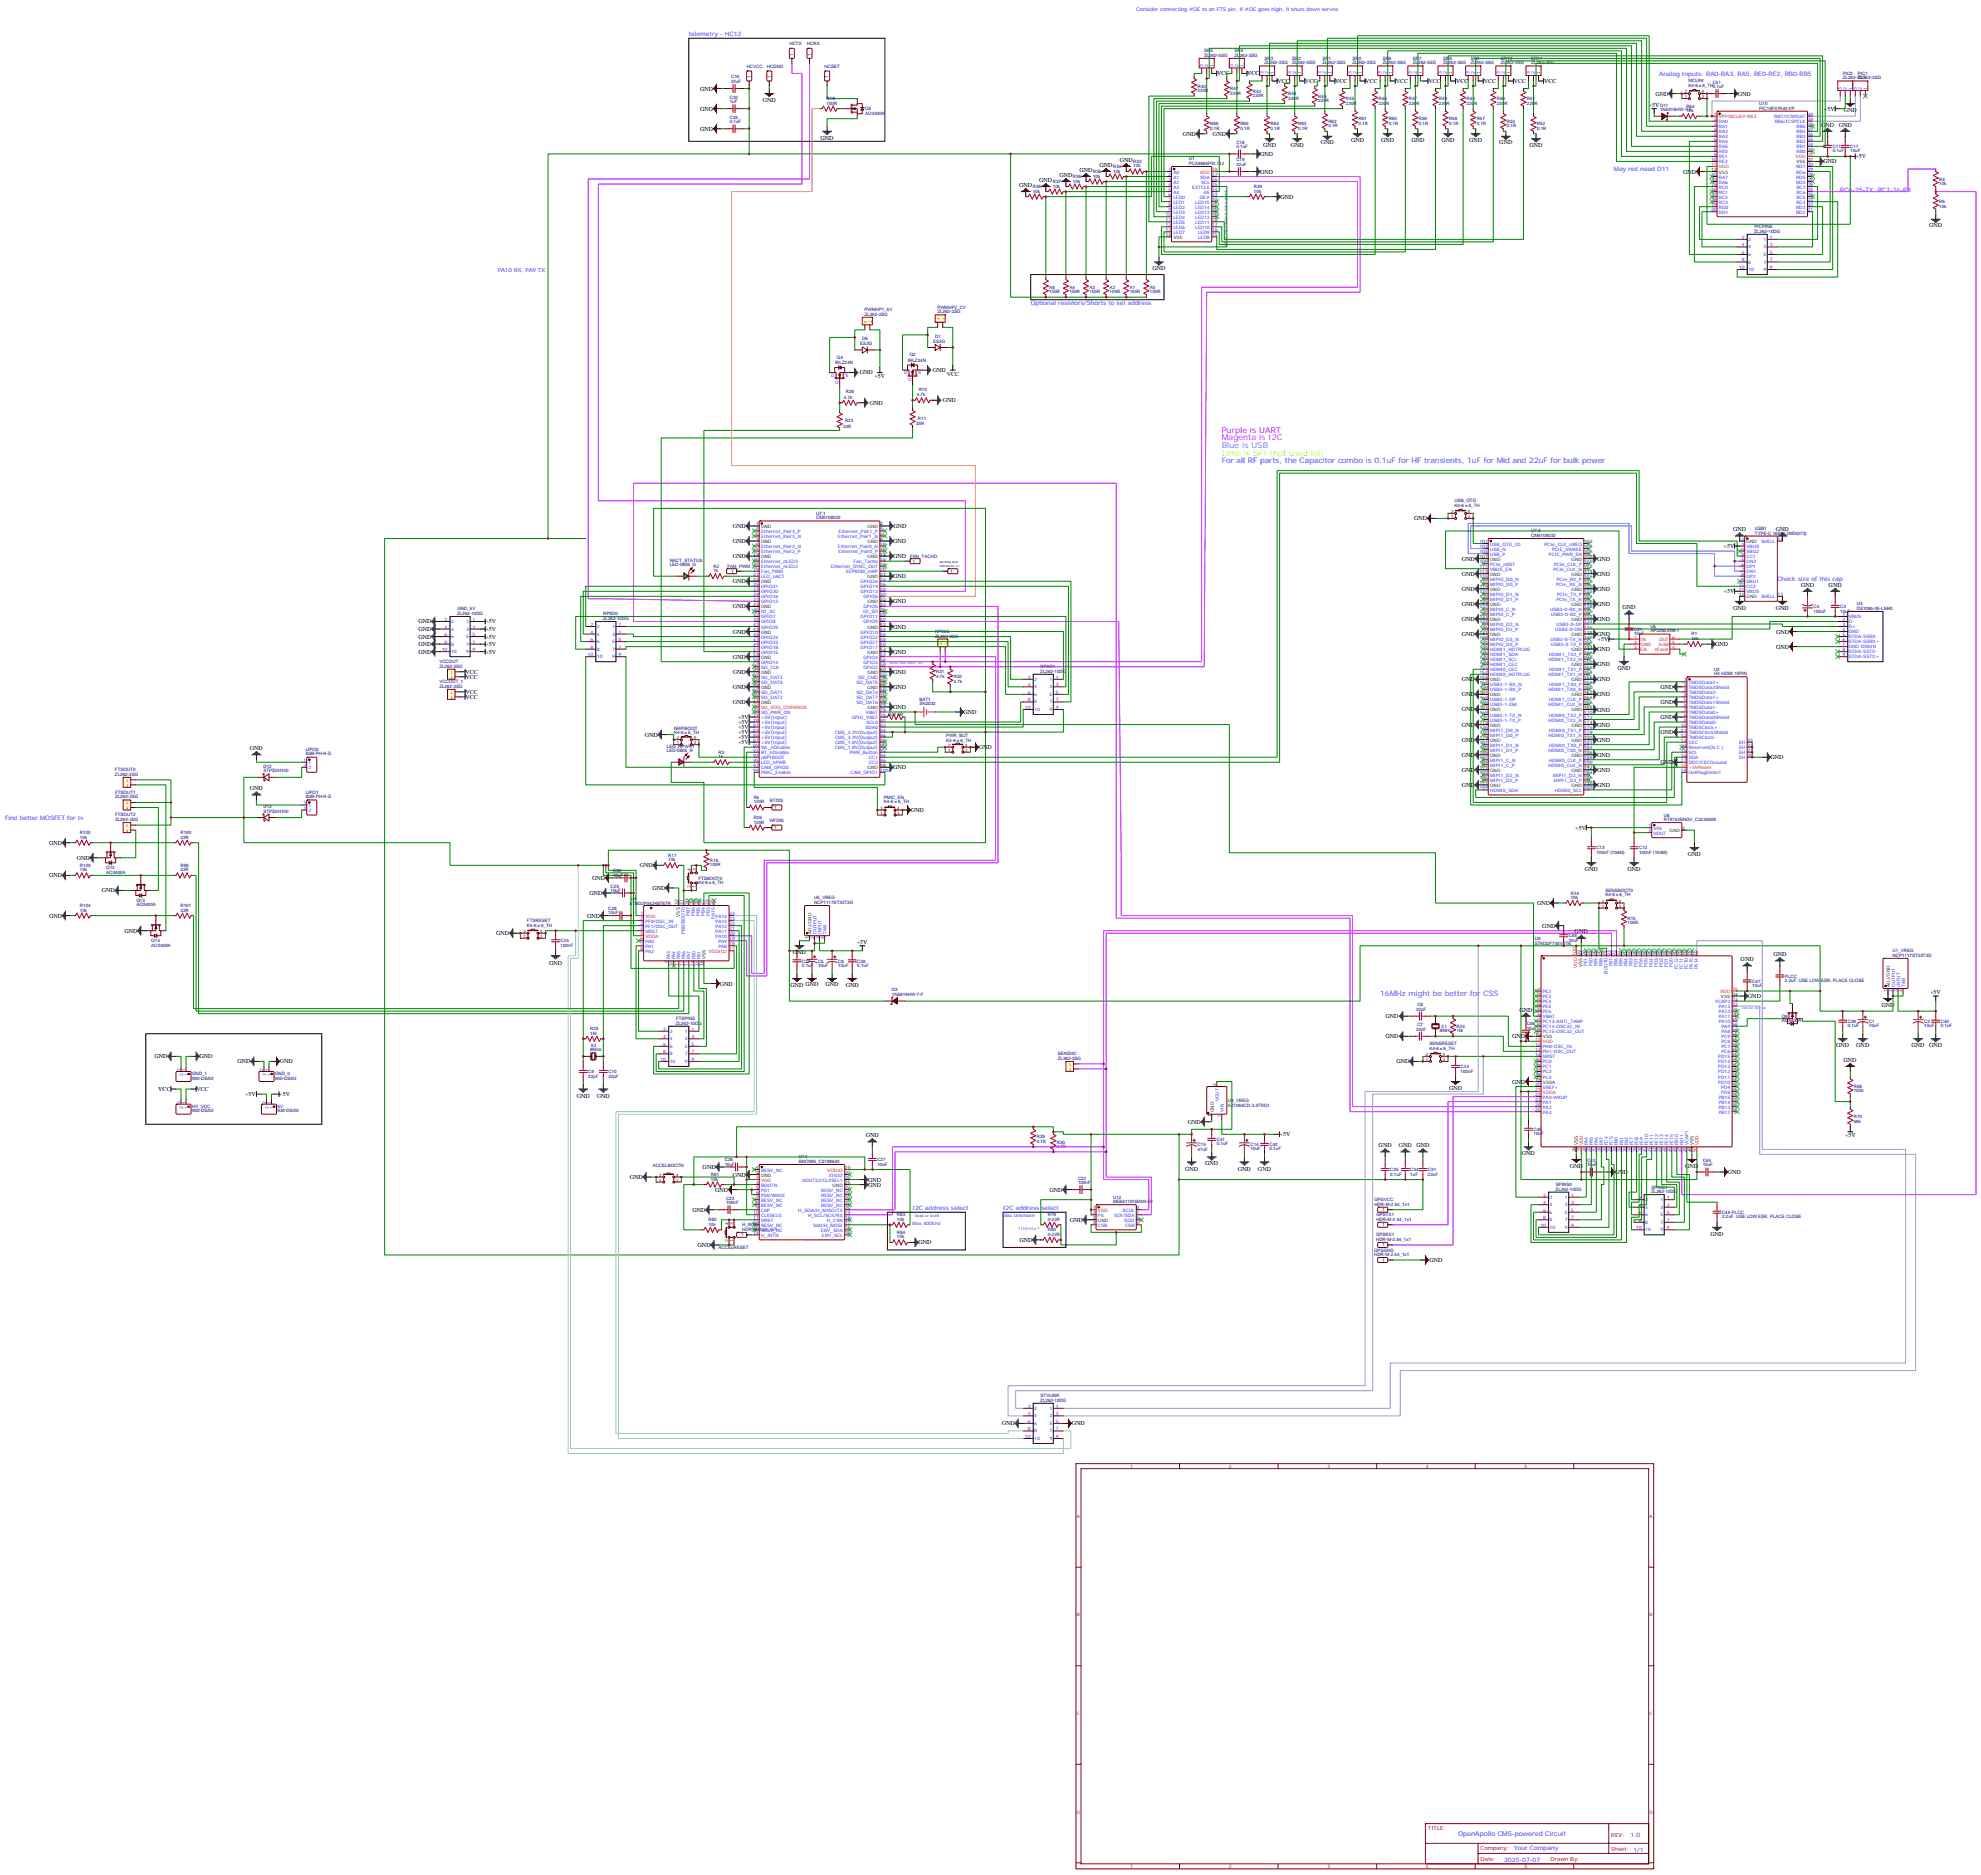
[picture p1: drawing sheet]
<svg xmlns="http://www.w3.org/2000/svg" width="1390mm" height="1316mm" viewBox="0 0 1390 1316" stroke-linecap="round" stroke-linejoin="round" font-family="sans-serif">
<defs><g id="words">
<text font-size="5.6" fill="#90f" x="857" y="304">Purple is UART</text>
<text font-size="5.6" fill="#f0f" x="857" y="309">Magenta is I2C</text>
<text font-size="5.6" fill="#39f" x="857" y="314">Blue is USB</text>
<text font-size="5.6" fill="#9f0" x="857" y="320">Lime is SPI (not used lol)</text>
<text font-size="5.3" fill="#00f" x="857" y="325">For all RF parts, the Capacitor combo is 0.1uF for HF transients, 1uF for Mid and 22uF for bulk power</text>
<text font-size="5.3" fill="#30f" x="968" y="699">16MHz might be better for CSS</text>
<text font-size="4.6" fill="#00f" x="1023" y="1288">OpenApollo CM5-powered Circuit</text>
<g font-size="4.2" fill="#00f">
<text x="483" y="25">telemetry - HC12</text>
<text x="1164" y="53">Analog Inputs: RA0-RA3, RA5, RE0-RE2, RB0-RB5</text>
<text x="1132" y="120">May not need D11</text>
<text x="1291" y="134">RC6-25-TX, RC7-26-RX</text>
<text x="723" y="214">Optional resistors/Shorts to set address</text>
<text x="1247" y="408">Check size of this cap</text>
<text x="4" y="575">Find better MOSFET for ts</text>
<text x="640" y="849">I2C address select</text>
<text x="704" y="849">I2C address select</text>
<text x="1144" y="1289">1.0</text>
<text x="1062" y="1298">Your Company</text>
<text x="1055" y="1306">2025-07-07</text>
</g>
<g font-size="4.2">
<text x="854" y="53">VCC</text>
<text x="875" y="53">VCC</text>
<text x="896" y="58">VCC</text>
<text x="916" y="58">VCC</text>
<text x="937" y="58">VCC</text>
<text x="958" y="58">VCC</text>
<text x="979" y="58">VCC</text>
<text x="1002" y="58">VCC</text>
<text x="1022" y="58">VCC</text>
<text x="1041" y="58">VCC</text>
<text x="1062" y="58">VCC</text>
<text x="1083" y="58">VCC</text>
<text x="491" y="64">GND</text>
<text x="535" y="71">GND</text>
<text x="1162" y="67">GND</text>
<text x="1219" y="67">GND</text>
<text x="491" y="78">GND</text>
<text x="1157" y="75">+5V</text>
<text x="1280" y="78">+5V</text>
<text x="1294" y="78">GND</text>
<text x="1278" y="89">GND</text>
<text x="1290" y="89">GND</text>
<text x="491" y="92">GND</text>
<text x="830" y="95">GND</text>
<text x="851" y="95">GND</text>
<text x="576" y="98">GND</text>
<text x="927" y="101">GND</text>
<text x="948" y="100">GND</text>
<text x="969" y="100">GND</text>
<text x="990" y="100">GND</text>
<text x="1011" y="100">GND</text>
<text x="1031" y="100">GND</text>
<text x="1052" y="101">GND</text>
<text x="886" y="103">GND</text>
<text x="906" y="103">GND</text>
<text x="1073" y="103">GND</text>
<text x="786" y="114">GND</text>
<text x="884" y="109">GND</text>
<text x="1302" y="111">+5V</text>
<text x="772" y="117">GND</text>
<text x="1279" y="115">GND</text>
<text x="743" y="124">GND</text>
<text x="757" y="121">GND</text>
<text x="884" y="122">GND</text>
<text x="1181" y="122">GND</text>
<text x="715" y="131">GND</text>
<text x="729" y="128">GND</text>
<text x="898" y="139">GND</text>
<text x="1354" y="159">GND</text>
<text x="809" y="189">GND</text>
<text x="603" y="263">GND</text>
<text x="654" y="261">GND</text>
<text x="664" y="264">VCC</text>
<text x="614" y="265">+5V</text>
<text x="610" y="284">GND</text>
<text x="662" y="282">GND</text>
<text x="992" y="365">GND</text>
<text x="514" y="370">GND</text>
<text x="627" y="370">GND</text>
<text x="1216" y="373">GND</text>
<text x="1246" y="373">GND</text>
<text x="514" y="381">GND</text>
<text x="627" y="381">GND</text>
<text x="1209" y="385">+5V</text>
<text x="514" y="392">GND</text>
<text x="627" y="392">GND</text>
<text x="1026" y="393">GND</text>
<text x="1121" y="393">GND</text>
<text x="627" y="406">GND</text>
<text x="1026" y="404">GND</text>
<text x="1121" y="404">GND</text>
<text x="514" y="409">GND</text>
<text x="1264" y="412">GND</text>
<text x="1283" y="412">GND</text>
<text x="1026" y="415">GND</text>
<text x="1121" y="415">GND</text>
<text x="1209" y="416">+5V</text>
<text x="627" y="423">GND</text>
<text x="1026" y="425">GND</text>
<text x="1121" y="425">GND</text>
<text x="514" y="427">GND</text>
<text x="1138" y="428">GND</text>
<text x="1216" y="428">GND</text>
<text x="1246" y="428">GND</text>
<text x="294" y="437">GND</text>
<text x="341" y="437">+5V</text>
<text x="1026" y="436">GND</text>
<text x="1121" y="436">GND</text>
<text x="294" y="443">GND</text>
<text x="341" y="443">+5V</text>
<text x="627" y="441">GND</text>
<text x="294" y="448">GND</text>
<text x="341" y="448">+5V</text>
<text x="514" y="445">GND</text>
<text x="1026" y="446">GND</text>
<text x="1121" y="446">GND</text>
<text x="1121" y="450">+5V</text>
<text x="1246" y="445">GND</text>
<text x="294" y="453">GND</text>
<text x="341" y="453">+5V</text>
<text x="1204" y="453">GND</text>
<text x="1246" y="455">GND</text>
<text x="294" y="459">GND</text>
<text x="341" y="459">+5V</text>
<text x="627" y="459">GND</text>
<text x="1121" y="457">GND</text>
<text x="514" y="462">GND</text>
<text x="1121" y="467">GND</text>
<text x="327" y="473">VCC</text>
<text x="514" y="473">GND</text>
<text x="627" y="473">GND</text>
<text x="1135" y="470">GND</text>
<text x="327" y="476">VCC</text>
<text x="1026" y="478">GND</text>
<text x="1121" y="478">GND</text>
<text x="514" y="483">GND</text>
<text x="627" y="483">GND</text>
<text x="1165" y="483">GND</text>
<text x="327" y="487">VCC</text>
<text x="327" y="490">VCC</text>
<text x="1026" y="489">GND</text>
<text x="1121" y="489">GND</text>
<text x="514" y="494">GND</text>
<text x="627" y="497">GND</text>
<text x="1165" y="494">GND</text>
<text x="676" y="501">GND</text>
<text x="1026" y="499">GND</text>
<text x="1121" y="499">GND</text>
<text x="518" y="505">+5V</text>
<text x="518" y="508">+5V</text>
<text x="1026" y="510">GND</text>
<text x="1121" y="510">GND</text>
<text x="1165" y="505">GND</text>
<text x="518" y="512">+5V</text>
<text x="518" y="515">+5V</text>
<text x="1165" y="515">GND</text>
<text x="452" y="517">GND</text>
<text x="518" y="519">+5V</text>
<text x="1026" y="520">GND</text>
<text x="1121" y="520">GND</text>
<text x="175" y="526">GND</text>
<text x="518" y="522">+5V</text>
<text x="687" y="526">GND</text>
<text x="1026" y="531">GND</text>
<text x="1121" y="531">GND</text>
<text x="1242" y="533">GND</text>
<text x="627" y="540">GND</text>
<text x="1165" y="536">GND</text>
<text x="1026" y="542">GND</text>
<text x="1121" y="542">GND</text>
<text x="175" y="555">GND</text>
<text x="1026" y="552">GND</text>
<text x="1121" y="552">GND</text>
<text x="639" y="570">GND</text>
<text x="1105" y="582">+5V</text>
<text x="34" y="593">GND</text>
<text x="54" y="603">GND</text>
<text x="1184" y="601">GND</text>
<text x="449" y="609">GND</text>
<text x="1112" y="611">GND</text>
<text x="1142" y="611">GND</text>
<text x="34" y="616">GND</text>
<text x="415" y="617">GND</text>
<text x="71" y="626">GND</text>
<text x="414" y="628">GND</text>
<text x="458" y="624">GND</text>
<text x="1079" y="635">GND</text>
<text x="34" y="644">GND</text>
<text x="412" y="644">GND</text>
<text x="1082" y="651">GND</text>
<text x="87" y="654">GND</text>
<text x="348" y="656">GND</text>
<text x="1105" y="655">GND</text>
<text x="601" y="662">+5V</text>
<text x="556" y="669">GND</text>
<text x="1244" y="671">GND</text>
<text x="385" y="677">GND</text>
<text x="1221" y="675">GND</text>
<text x="505" y="692">GND</text>
<text x="555" y="693">GND GND</text>
<text x="579" y="692">GND</text>
<text x="593" y="693">GND</text>
<text x="1226" y="700">GND</text>
<text x="1354" y="698">+5V</text>
<text x="1320" y="706">GND</text>
<text x="1066" y="710">GND</text>
<text x="972" y="714">GND</text>
<text x="972" y="729">GND</text>
<text x="1061" y="729">GND</text>
<text x="1288" y="735">GND</text>
<text x="1302" y="735">GND</text>
<text x="1341" y="735">GND</text>
<text x="1354" y="735">GND</text>
<text x="108" y="743">GND</text>
<text x="140" y="743">GND</text>
<text x="167" y="746">GND</text>
<text x="196" y="746">GND</text>
<text x="980" y="746">GND</text>
<text x="1294" y="745">GND</text>
<text x="1061" y="760">GND</text>
<text x="111" y="766">VCC</text>
<text x="138" y="766">VCC</text>
<text x="1017" y="765">GND</text>
<text x="172" y="769">+5V</text>
<text x="196" y="769">+5V</text>
<text x="405" y="770">GND</text>
<text x="419" y="770">GND</text>
<text x="833" y="789">GND</text>
<text x="898" y="797">+5V</text>
<text x="607" y="798">GND</text>
<text x="1295" y="798">+5V</text>
<text x="967" y="805">GND</text>
<text x="981" y="805">GND</text>
<text x="994" y="805">GND</text>
<text x="1068" y="811">GND</text>
<text x="493" y="820">GND</text>
<text x="831" y="821">GND</text>
<text x="846" y="818">GND</text>
<text x="869" y="821">GND</text>
<text x="883" y="821">GND</text>
<text x="1101" y="820">GND</text>
<text x="1182" y="820">GND</text>
<text x="442" y="827">GND</text>
<text x="514" y="826">GND</text>
<text x="1133" y="824">GND</text>
<text x="1212" y="824">GND</text>
<text x="609" y="833">GND</text>
<text x="609" y="829">GND</text>
<text x="502" y="836">GND</text>
<text x="736" y="836">GND</text>
<text x="486" y="850">GND</text>
<text x="751" y="857">GND</text>
<text x="1200" y="867">GND</text>
<text x="489" y="875">GND</text>
<text x="644" y="873">GND</text>
<text x="715" y="871">GND</text>
<text x="1003" y="886">GND</text>
<text x="703" y="1000">GND</text>
<text x="752" y="1000">GND</text>
</g>
<text font-size="3.9" fill="#00f" x="349" y="191">PA10 RX, PA9 TX</text>
<g font-size="3.9" fill="#800">
<text x="1002" y="1284">TITLE:</text>
<text x="1131" y="1289">REV:</text>
<text x="1039" y="1298">Company:</text>
<text x="1130" y="1299">Sheet: 1/1</text>
<text x="1039" y="1306">Date:</text>
<text x="1088" y="1306">Drawn By:</text>
</g>
<text font-size="3.5" fill="#00f" x="797" y="7">Consider connecting #OE to an FTS pin. If #OE goes high, it shuts down servos</text>
<g font-size="3.2" fill="#000080">
<text x="554" y="32">HCTX</text>
<text x="566" y="32">HCRX</text>
<text x="845" y="40">ZL262-3SG</text>
<text x="845" y="37">SR5</text>
<text x="866" y="40">ZL262-3SG</text>
<text x="866" y="37">SR4</text>
<text x="524" y="47">HCVCC</text>
<text x="538" y="47">HCGND</text>
<text x="579" y="47">HCSET</text>
<text x="887" y="45">ZL262-3SG</text>
<text x="887" y="42">SR3</text>
<text x="907" y="45">ZL262-3SG</text>
<text x="907" y="42">SR2</text>
<text x="928" y="45">ZL262-3SG</text>
<text x="928" y="42">SR1</text>
<text x="949" y="45">ZL262-3SG</text>
<text x="949" y="42">SR0</text>
<text x="970" y="45">ZL262-3SG</text>
<text x="970" y="42">SR6</text>
<text x="991" y="45">ZL262-3SG</text>
<text x="991" y="42">SR7</text>
<text x="1012" y="45">ZL262-3SG</text>
<text x="1012" y="42">SR8</text>
<text x="1032" y="45">ZL262-3SG</text>
<text x="1032" y="42">SR9</text>
<text x="1053" y="45">ZL262-3SG</text>
<text x="1053" y="42">SR10</text>
<text x="1074" y="45">ZL262-3SG</text>
<text x="1074" y="42">SR11</text>
<text x="1293" y="53">PIC0</text>
<text x="1304" y="53">PIC1</text>
<text x="513" y="58">22uF</text>
<text x="513" y="55">C16</text>
<text x="1185" y="58">MCLR#</text>
<text x="1202" y="59">C51</text>
<text x="1293" y="56">ZL262-3SG</text>
<text x="1304" y="56">ZL262-3SG</text>
<text x="840" y="65">220R</text>
<text x="840" y="62">R40</text>
<text x="863" y="63">R41</text>
<text x="879" y="65">R42</text>
<text x="1185" y="61">K4-6</text>
<text x="1195" y="61">6_TH</text>
<text x="1202" y="62">0.1uF</text>
<text x="512" y="69">C32</text>
<text x="580" y="70">R19</text>
<text x="863" y="66">220R</text>
<text x="879" y="68">220R</text>
<text x="904" y="70">220R</text>
<text x="904" y="67">R43</text>
<text x="925" y="72">220R</text>
<text x="925" y="69">R44</text>
<text x="944" y="70">R45</text>
<text x="967" y="70">R46</text>
<text x="988" y="70">R47</text>
<text x="1010" y="70">R48</text>
<text x="1029" y="70">R49</text>
<text x="1050" y="70">R50</text>
<text x="1071" y="70">R51</text>
<text x="512" y="72">1uF</text>
<text x="580" y="73">100R</text>
<text x="607" y="77">Q5</text>
<text x="944" y="73">220R</text>
<text x="967" y="73">220R</text>
<text x="988" y="73">220R</text>
<text x="1010" y="73">220R</text>
<text x="1029" y="73">220R</text>
<text x="1050" y="73">220R</text>
<text x="1071" y="73">220R</text>
<text x="1165" y="78">1N5819HW-7-F</text>
<text x="1165" y="75">D11</text>
<text x="1183" y="76">R54</text>
<text x="1234" y="77">PIC18F47K42-I/P</text>
<text x="1234" y="74">U10</text>
<text x="512" y="83">C33</text>
<text x="607" y="81">AO3400A</text>
<text x="1183" y="79">10k</text>
<text x="512" y="86">0.1uF</text>
<text x="849" y="88">R66</text>
<text x="870" y="88">R65</text>
<text x="891" y="88">R64</text>
<text x="911" y="88">R63</text>
<text x="932" y="89">0.1R</text>
<text x="932" y="86">R62</text>
<text x="953" y="88">0.1R</text>
<text x="953" y="84">R61</text>
<text x="974" y="88">0.1R</text>
<text x="974" y="84">R60</text>
<text x="996" y="88">0.1R</text>
<text x="996" y="84">R59</text>
<text x="1017" y="88">0.1R</text>
<text x="1017" y="84">R58</text>
<text x="1036" y="88">0.1R</text>
<text x="1036" y="84">R57</text>
<text x="1057" y="89">0.1R</text>
<text x="1057" y="86">R53</text>
<text x="1078" y="88">R52</text>
<text x="849" y="91">0.1R</text>
<text x="870" y="91">0.1R</text>
<text x="891" y="91">0.1R</text>
<text x="911" y="91">0.1R</text>
<text x="1078" y="91">0.1R</text>
<text x="867" y="101">C18</text>
<text x="867" y="104">0.1uF</text>
<text x="1286" y="107">0.1uF</text>
<text x="1286" y="104">C11</text>
<text x="1298" y="107">10uF</text>
<text x="1298" y="104">C17</text>
<text x="834" y="113">U1</text>
<text x="867" y="113">C19</text>
<text x="781" y="118">R34</text>
<text x="795" y="118">10k</text>
<text x="795" y="114">R33</text>
<text x="834" y="116">PCA9685PW,112</text>
<text x="867" y="116">22uF</text>
<text x="753" y="125">R36</text>
<text x="767" y="125">10k</text>
<text x="767" y="121">R35</text>
<text x="781" y="121">10k</text>
<text x="739" y="132">10k</text>
<text x="739" y="128">R37</text>
<text x="753" y="128">10k</text>
<text x="880" y="132">R39</text>
<text x="1361" y="130">10k</text>
<text x="1361" y="127">R4</text>
<text x="725" y="135">10k</text>
<text x="725" y="132">R38</text>
<text x="880" y="135">10k</text>
<text x="1361" y="143">R6</text>
<text x="1361" y="146">15k</text>
<text x="1231" y="160">PICPINS</text>
<text x="1231" y="163">ZL262-10DG</text>
<text x="736" y="203">A6</text>
<text x="750" y="203">A4</text>
<text x="764" y="203">A3</text>
<text x="779" y="203">A2</text>
<text x="793" y="203">A1</text>
<text x="807" y="203">A0</text>
<text x="736" y="206">100R</text>
<text x="750" y="206">100R</text>
<text x="764" y="206">100R</text>
<text x="779" y="206">100R</text>
<text x="793" y="206">100R</text>
<text x="807" y="206">100R</text>
<text x="607" y="222">ZL262-2SG</text>
<text x="607" y="218">PWMHP1_5V</text>
<text x="658" y="220">ZL262-2SG</text>
<text x="658" y="217">PWMHP2_CV</text>
<text x="605" y="239">D6</text>
<text x="656" y="237">D1</text>
<text x="604" y="242">ES3G</text>
<text x="655" y="241">ES3G</text>
<text x="587" y="252">Q4</text>
<text x="638" y="250">Q2</text>
<text x="586" y="255">IRLZ24N</text>
<text x="637" y="254">IRLZ24N</text>
<text x="645" y="274">R10</text>
<text x="592" y="280">4.7k</text>
<text x="593" y="276">R28</text>
<text x="643" y="278">4.7k</text>
<text x="593" y="296">R23</text>
<text x="643" y="298">33R</text>
<text x="644" y="294">R11</text>
<text x="592" y="300">33R</text>
<text x="1021" y="352">USB_OTG</text>
<text x="1021" y="355">K4-6</text>
<text x="1030" y="355">6_TH</text>
<text x="573" y="364">CM5108032</text>
<text x="573" y="361">U7.1</text>
<text x="1231" y="372">USB1</text>
<text x="1074" y="377">CM5108032</text>
<text x="1074" y="374">U7.2</text>
<text x="1231" y="375">TYPE-C 16PIN 2MD(073)</text>
<text x="470" y="394">NACT_STATUS</text>
<text x="639" y="391">FAN_TACHO</text>
<text x="470" y="397">LED-0805_G</text>
<text x="501" y="401">1k</text>
<text x="501" y="398">R2</text>
<text x="510" y="398">FAN_PWM</text>
<text x="1303" y="425">U3</text>
<text x="321" y="431">ZL262-10DG</text>
<text x="321" y="428">GND_5V</text>
<text x="423" y="432">RPIIO0</text>
<text x="1272" y="430">100uF</text>
<text x="1272" y="427">C4</text>
<text x="1291" y="430">10uF</text>
<text x="1291" y="427">C3</text>
<text x="1303" y="428">DS1095-05-LNR0</text>
<text x="423" y="435">ZL262-10DG</text>
<text x="1147" y="443">C21</text>
<text x="1158" y="444">AP22653W6-7</text>
<text x="1158" y="440">U5</text>
<text x="656" y="447">ZL262-2SG</text>
<text x="656" y="444">RPII2C</text>
<text x="1147" y="446">10uF</text>
<text x="1187" y="449">15k</text>
<text x="1187" y="446">R1</text>
<text x="308" y="465">VCCOUT</text>
<text x="308" y="469">ZL262-2SG</text>
<text x="657" y="472">R31</text>
<text x="730" y="472">ZL262-10DG</text>
<text x="730" y="469">RPIIO1</text>
<text x="1203" y="474">HX HDMI 19PIN</text>
<text x="1203" y="471">U2</text>
<text x="308" y="479">VCCOUT_1</text>
<text x="657" y="476">4.7k</text>
<text x="669" y="479">4.7k</text>
<text x="669" y="476">R32</text>
<text x="308" y="483">ZL262-2SG</text>
<text x="645" y="492">BAT1</text>
<text x="645" y="495">SN2032</text>
<text x="630" y="502">0R</text>
<text x="473" y="515">K4-6</text>
<text x="473" y="512">NRPIBOOT</text>
<text x="483" y="515">6_TH</text>
<text x="664" y="520">K4-6</text>
<text x="664" y="517">PWR_BUT</text>
<text x="674" y="520">6_TH</text>
<text x="215" y="527">LIPO0</text>
<text x="468" y="528">LED-0805_R</text>
<text x="468" y="525">LED_NPWR1</text>
<text x="215" y="530">B2B-PH-K-S</text>
<text x="504" y="532">1k</text>
<text x="504" y="529">R3</text>
<text x="185" y="539">D12</text>
<text x="81" y="544">ZL262-2SG</text>
<text x="81" y="541">FTSOUT0</text>
<text x="185" y="542">STPS2H100</text>
<text x="81" y="557">FTSOUT1</text>
<text x="215" y="557">LIPO1</text>
<text x="81" y="560">ZL262-2SG</text>
<text x="215" y="560">B2B-PH-K-S</text>
<text x="529" y="564">120R</text>
<text x="529" y="561">R5</text>
<text x="540" y="562">BTDIS</text>
<text x="620" y="564">K4-6</text>
<text x="620" y="560">PMIC_EN</text>
<text x="630" y="564">6_TH</text>
<text x="185" y="567">D13</text>
<text x="81" y="573">FTSOUT2</text>
<text x="185" y="570">STPS2H100</text>
<text x="529" y="575">R26</text>
<text x="1167" y="573">U6</text>
<text x="81" y="576">ZL262-2SG</text>
<text x="529" y="578">120R</text>
<text x="540" y="577">WFDIS</text>
<text x="1167" y="576">RT9742SNGV_C3235509</text>
<text x="56" y="585">R102</text>
<text x="127" y="585">R100</text>
<text x="56" y="588">10k</text>
<text x="127" y="588">22R</text>
<text x="1120" y="599">100nF (104M)</text>
<text x="1120" y="596">C13</text>
<text x="1150" y="599">100nF (104M)</text>
<text x="1150" y="596">C12</text>
<text x="469" y="604">10k</text>
<text x="469" y="601">R17</text>
<text x="498" y="605">R16</text>
<text x="56" y="611">10k</text>
<text x="56" y="608">R103</text>
<text x="74" y="610">Q12</text>
<text x="127" y="611">22R</text>
<text x="127" y="608">R99</text>
<text x="498" y="608">100R</text>
<text x="74" y="613">AO3400A</text>
<text x="430" y="615">10uF</text>
<text x="430" y="612">C30</text>
<text x="490" y="617">FTSBOOT0</text>
<text x="428" y="623">C29</text>
<text x="490" y="620">K4-6</text>
<text x="500" y="620">6_TH</text>
<text x="428" y="626">10uF</text>
<text x="1102" y="628">R14</text>
<text x="1126" y="629">K4-6</text>
<text x="1126" y="626">SENSBOOT0</text>
<text x="1136" y="629">6_TH</text>
<text x="96" y="636">AO3400A</text>
<text x="96" y="633">Q13</text>
<text x="442" y="635">STM32F042K6T6TR</text>
<text x="442" y="631">U4</text>
<text x="571" y="634">NCP1117ST33T3G</text>
<text x="571" y="631">U5_VREG</text>
<text x="1102" y="631">10k</text>
<text x="56" y="640">10k</text>
<text x="56" y="636">R104</text>
<text x="127" y="640">22R</text>
<text x="127" y="636">R101</text>
<text x="427" y="642">10uF</text>
<text x="427" y="638">C28</text>
<text x="370" y="647">FTSRESET</text>
<text x="1142" y="645">R15</text>
<text x="370" y="650">K4-6</text>
<text x="380" y="650">6_TH</text>
<text x="1142" y="649">100R</text>
<text x="1077" y="660">U9</text>
<text x="1101" y="658">C48</text>
<text x="106" y="664">AO3400A</text>
<text x="106" y="661">Q14</text>
<text x="393" y="664">100nF</text>
<text x="393" y="661">C25</text>
<text x="1077" y="663">STM32F745VET6</text>
<text x="1101" y="661">10uF</text>
<text x="1328" y="671">NCP1117ST33T3G</text>
<text x="1328" y="668">U1_VREG</text>
<text x="563" y="675">C37</text>
<text x="574" y="675">C5</text>
<text x="588" y="675">C6</text>
<text x="601" y="675">C38</text>
<text x="563" y="678">0.1uF</text>
<text x="574" y="678">10uF</text>
<text x="588" y="678">10uF</text>
<text x="601" y="678">0.1uF</text>
<text x="1229" y="689">C47</text>
<text x="1252" y="689">2.2uF. USE LOW ESR, PLACE CLOSE</text>
<text x="1252" y="686">PLCC</text>
<text x="626" y="695">D3</text>
<text x="1229" y="693">10uF</text>
<text x="626" y="699">1N5819HW-7-F</text>
<text x="994" y="706">C8</text>
<text x="994" y="709">22pF</text>
<text x="474" y="719">ZL262-10DG</text>
<text x="474" y="716">FTSPINS</text>
<text x="994" y="720">C7</text>
<text x="1071" y="719">C46</text>
<text x="1250" y="714">Q9</text>
<text x="1250" y="717">AO3400A</text>
<text x="1296" y="718">C39</text>
<text x="1311" y="718">C1</text>
<text x="1350" y="718">C2</text>
<text x="1362" y="718">C40</text>
<text x="414" y="723">R25</text>
<text x="994" y="723">22pF</text>
<text x="1010" y="724">8MHz</text>
<text x="1011" y="721">X1</text>
<text x="1022" y="724">1M</text>
<text x="1022" y="721">R24</text>
<text x="1071" y="723">10uF 9</text>
<text x="1296" y="721">0.1uF</text>
<text x="1311" y="721">10uF</text>
<text x="1350" y="721">10uF</text>
<text x="1362" y="721">0.1uF</text>
<text x="414" y="726">1M</text>
<text x="414" y="738">8MHz</text>
<text x="414" y="735">X2</text>
<text x="1003" y="736">K4-6</text>
<text x="1003" y="733">SENSRESET</text>
<text x="1013" y="736">6_TH</text>
<text x="742" y="744">ZL262-2SG</text>
<text x="742" y="740">SENSI2C</text>
<text x="1025" y="749">C24</text>
<text x="135" y="754">GND_1</text>
<text x="193" y="754">GND_0</text>
<text x="413" y="753">C9</text>
<text x="427" y="753">C10</text>
<text x="1025" y="753">100nF</text>
<text x="135" y="758">930-DS/02</text>
<text x="193" y="758">930-DS/02</text>
<text x="413" y="756">22pF</text>
<text x="427" y="756">22pF</text>
<text x="1301" y="767">100k</text>
<text x="1301" y="764">R68</text>
<text x="861" y="773">U9_VREG</text>
<text x="135" y="777">HV_VCC</text>
<text x="195" y="777">5V</text>
<text x="861" y="776">AZ1084CD-3.3TRG1</text>
<text x="135" y="780">930-DS/02</text>
<text x="195" y="780">930-DS/02</text>
<text x="1301" y="785">R70</text>
<text x="1301" y="788">68k</text>
<text x="1076" y="797">10uF</text>
<text x="1076" y="794">C45</text>
<text x="727" y="802">4.7K</text>
<text x="727" y="799">R29</text>
<text x="742" y="802">R30</text>
<text x="854" y="804">0.1uF</text>
<text x="854" y="801">C41</text>
<text x="742" y="805">4.7K</text>
<text x="840" y="807">47uF</text>
<text x="840" y="804">C15</text>
<text x="877" y="807">10uF</text>
<text x="877" y="804">C14</text>
<text x="891" y="807">0.1uF</text>
<text x="891" y="804">C42</text>
<text x="509" y="815">C26</text>
<text x="561" y="813">U14</text>
<text x="616" y="815">C27</text>
<text x="1114" y="815">C43</text>
<text x="1195" y="815">C44</text>
<text x="458" y="819">ACCELBOOTN</text>
<text x="509" y="818">10uF</text>
<text x="561" y="816">BNO085_C5189642</text>
<text x="616" y="818">10uF</text>
<text x="975" y="822">C35</text>
<text x="990" y="822">C34</text>
<text x="1002" y="822">C31</text>
<text x="1114" y="818">10uF</text>
<text x="1195" y="818">10uF</text>
<text x="499" y="825">R81</text>
<text x="756" y="828">C22</text>
<text x="975" y="825">0.1uF</text>
<text x="990" y="825">1uF</text>
<text x="1002" y="825">22uF</text>
<text x="499" y="828">10k</text>
<text x="756" y="831">100nF</text>
<text x="1092" y="832">SPINS0</text>
<text x="1159" y="834">SPINS1</text>
<text x="1091" y="835">ZL262-10DG</text>
<text x="1158" y="837">ZL262-10DG</text>
<text x="509" y="845">100nF</text>
<text x="509" y="842">C23</text>
<text x="781" y="844">MS561101BA03-50</text>
<text x="781" y="841">U12</text>
<text x="964" y="846">HDR-M-2.54_1x1</text>
<text x="964" y="843">GPSVCC</text>
<text x="1208" y="852">C49-PLCC</text>
<text x="497" y="857">R82</text>
<text x="629" y="857">10k</text>
<text x="629" y="853">R83</text>
<text x="735" y="857">0-22R</text>
<text x="735" y="853">R79</text>
<text x="966" y="857">HDR-M-2.54_1x1</text>
<text x="966" y="853">GPSTX1</text>
<text x="1208" y="855">2.2uF. USE LOW ESR, PLACE CLOSE</text>
<text x="497" y="860">10k</text>
<text x="521" y="864">HDR-M-2.54_1x1</text>
<text x="521" y="860">H_INTN</text>
<text x="735" y="864">R80</text>
<text x="629" y="869">10k</text>
<text x="629" y="866">R84</text>
<text x="735" y="867">0-22R</text>
<text x="966" y="868">GPSRX1</text>
<text x="966" y="871">HDR-M-2.54_1x1</text>
<text x="504" y="876">ACCELRESET</text>
<text x="964" y="881">HDR-M-2.54_1x1</text>
<text x="964" y="878">GPSGND</text>
<text x="730" y="984">ZL262-10DG</text>
<text x="730" y="980">STVLINK</text>
</g>
<g font-size="3.2">
<text x="557" y="39" transform="rotate(-90 557 39)">1</text>
<text x="569" y="39" transform="rotate(-90 569 39)">1</text>
<text x="527" y="55" transform="rotate(-90 527 55)">1</text>
<text x="541" y="55" transform="rotate(-90 541 55)">1</text>
<text x="581" y="55" transform="rotate(-90 581 55)">1</text>
<text x="1182" y="65">2</text>
<text x="1194" y="65">4</text>
<text x="1182" y="69">1</text>
<text x="1194" y="69">3</text>
<text x="1268" y="113">31</text>
<text x="1201" y="120">12</text>
<text x="1260" y="115">VSS</text>
<text x="1206" y="122">VSS</text>
<text x="818" y="166">14</text>
<text x="823" y="168">VSS</text>
<text x="1018" y="360">2</text>
<text x="1030" y="360">4</text>
<text x="1018" y="363">1</text>
<text x="1030" y="363">3</text>
<text x="531" y="369">1</text>
<text x="534" y="370">GND</text>
<text x="609" y="370">GND</text>
<text x="618" y="369">2</text>
<text x="531" y="379">7</text>
<text x="534" y="381">GND</text>
<text x="609" y="381">GND</text>
<text x="618" y="379">8</text>
<text x="1222" y="379">1</text>
<text x="1225" y="381">GND</text>
<text x="528" y="390">13</text>
<text x="618" y="390">14</text>
<text x="534" y="392">GND</text>
<text x="609" y="392">GND</text>
<text x="640" y="395">1</text>
<text x="1038" y="392">107</text>
<text x="1046" y="393">GND</text>
<text x="1103" y="393">GND</text>
<text x="1111" y="392">108</text>
<text x="513" y="402">1</text>
<text x="667" y="402">1</text>
<text x="528" y="407">23</text>
<text x="609" y="406">GND</text>
<text x="618" y="404">22</text>
<text x="1038" y="402">113</text>
<text x="1046" y="404">GND</text>
<text x="1103" y="404">GND</text>
<text x="1111" y="402">114</text>
<text x="534" y="409">GND</text>
<text x="1038" y="413">119</text>
<text x="1111" y="413">120</text>
<text x="1046" y="415">GND</text>
<text x="1103" y="415">GND</text>
<text x="1220" y="418">12</text>
<text x="1225" y="420">GND</text>
<text x="528" y="425">33</text>
<text x="609" y="423">GND</text>
<text x="618" y="422">32</text>
<text x="1038" y="423">125</text>
<text x="1046" y="425">GND</text>
<text x="1103" y="425">GND</text>
<text x="1111" y="423">126</text>
<text x="534" y="427">GND</text>
<text x="1038" y="434">131</text>
<text x="1046" y="436">GND</text>
<text x="1103" y="436">GND</text>
<text x="1111" y="434">132</text>
<text x="528" y="443">43</text>
<text x="609" y="441">GND</text>
<text x="618" y="439">42</text>
<text x="534" y="445">GND</text>
<text x="1038" y="445">137</text>
<text x="1046" y="446">GND</text>
<text x="1103" y="446">GND</text>
<text x="1111" y="445">138</text>
<text x="1111" y="455">144</text>
<text x="528" y="460">53</text>
<text x="609" y="459">GND</text>
<text x="618" y="457">52</text>
<text x="1103" y="457">GND</text>
<text x="534" y="462">GND</text>
<text x="1103" y="467">GND</text>
<text x="1111" y="466">150</text>
<text x="528" y="471">59</text>
<text x="534" y="473">GND</text>
<text x="609" y="473">GND</text>
<text x="618" y="471">60</text>
<text x="1038" y="476">155</text>
<text x="1046" y="478">GND</text>
<text x="1103" y="478">GND</text>
<text x="1111" y="476">156</text>
<text x="528" y="482">65</text>
<text x="534" y="483">GND</text>
<text x="609" y="483">GND</text>
<text x="618" y="482">66</text>
<text x="1038" y="487">161</text>
<text x="1046" y="489">GND</text>
<text x="1103" y="489">GND</text>
<text x="1111" y="487">162</text>
<text x="528" y="492">71</text>
<text x="534" y="494">GND</text>
<text x="609" y="497">GND</text>
<text x="618" y="496">74</text>
<text x="1038" y="497">167</text>
<text x="1111" y="497">168</text>
<text x="1046" y="499">GND</text>
<text x="1103" y="499">GND</text>
<text x="1038" y="508">173</text>
<text x="1046" y="510">GND</text>
<text x="1103" y="510">GND</text>
<text x="1111" y="508">174</text>
<text x="475" y="519">2</text>
<text x="486" y="519">4</text>
<text x="1038" y="519">179</text>
<text x="1046" y="520">GND</text>
<text x="1103" y="520">GND</text>
<text x="1111" y="519">180</text>
<text x="475" y="522">1</text>
<text x="486" y="522">3</text>
<text x="665" y="527">1</text>
<text x="665" y="524">2</text>
<text x="677" y="527">3</text>
<text x="677" y="524">4</text>
<text x="1038" y="529">185</text>
<text x="1046" y="531">GND</text>
<text x="1103" y="531">GND</text>
<text x="1111" y="529">186</text>
<text x="609" y="540">GND</text>
<text x="618" y="538">98</text>
<text x="1038" y="540">191</text>
<text x="1111" y="540">192</text>
<text x="1046" y="542">GND</text>
<text x="1103" y="542">GND</text>
<text x="1038" y="550">197</text>
<text x="1111" y="550">198</text>
<text x="1046" y="552">GND</text>
<text x="1103" y="552">GND</text>
<text x="543" y="568">1</text>
<text x="617" y="568">2</text>
<text x="629" y="568">4</text>
<text x="617" y="572">1</text>
<text x="629" y="572">3</text>
<text x="543" y="582">1</text>
<text x="1171" y="584">GND</text>
<text x="1180" y="582">3</text>
<text x="485" y="611" transform="rotate(-90 485 611)">4</text>
<text x="488" y="611" transform="rotate(-90 488 611)">3</text>
<text x="485" y="623" transform="rotate(-90 485 623)">2</text>
<text x="488" y="623" transform="rotate(-90 488 623)">1</text>
<text x="476" y="635" transform="rotate(-90 476 635)">32</text>
<text x="1124" y="633">2</text>
<text x="1136" y="633">4</text>
<text x="1124" y="637">1</text>
<text x="1136" y="637">3</text>
<text x="477" y="643" transform="rotate(-90 477 643)">VSS</text>
<text x="367" y="658">1</text>
<text x="367" y="654">2</text>
<text x="379" y="658">3</text>
<text x="379" y="654">4</text>
<text x="568" y="659" transform="rotate(-90 568 659)">1</text>
<text x="569" y="655" transform="rotate(-90 569 655)">ADJ/GND</text>
<text x="1109" y="670" transform="rotate(-90 1109 670)">99</text>
<text x="495" y="673" transform="rotate(-90 495 673)">VSS</text>
<text x="494" y="678" transform="rotate(-90 494 678)">16</text>
<text x="1110" y="678" transform="rotate(-90 1110 678)">VSS</text>
<text x="1324" y="696" transform="rotate(-90 1324 696)">1</text>
<text x="1326" y="692" transform="rotate(-90 1326 692)">ADJ/GND</text>
<text x="1208" y="700">VSS</text>
<text x="1215" y="699">74</text>
<text x="1077" y="727">10</text>
<text x="1083" y="729">VSS</text>
<text x="1000" y="741">2</text>
<text x="1012" y="741">4</text>
<text x="1000" y="744">1</text>
<text x="1012" y="744">3</text>
<text x="1077" y="759">19</text>
<text x="1083" y="760">VSSA</text>
<text x="850" y="784" transform="rotate(-90 850 784)">1</text>
<text x="852" y="780" transform="rotate(-90 852 780)">GND</text>
<text x="1107" y="804" transform="rotate(-90 1107 804)">VSS</text>
<text x="1188" y="804" transform="rotate(-90 1188 804)">VSS</text>
<text x="1106" y="809" transform="rotate(-90 1106 809)">26</text>
<text x="1187" y="809" transform="rotate(-90 1187 809)">49</text>
<text x="462" y="826">2</text>
<text x="474" y="826">4</text>
<text x="531" y="824">2</text>
<text x="534" y="826">GND</text>
<text x="462" y="829">1</text>
<text x="474" y="829">3</text>
<text x="584" y="833">GND</text>
<text x="593" y="831">25</text>
<text x="970" y="850">1</text>
<text x="767" y="856">3</text>
<text x="770" y="857">GND</text>
<text x="511" y="860" transform="rotate(-90 511 860)">4</text>
<text x="515" y="860" transform="rotate(-90 515 860)">3</text>
<text x="970" y="860">1</text>
<text x="520" y="868">1</text>
<text x="511" y="872" transform="rotate(-90 511 872)">2</text>
<text x="515" y="872" transform="rotate(-90 515 872)">1</text>
<text x="970" y="875">1</text>
<text x="970" y="885">1</text>
</g>
<g font-size="3.2" fill="#00f">
<text x="844" y="47" transform="rotate(-90 844 47)">3</text>
<text x="848" y="47" transform="rotate(-90 848 47)">2</text>
<text x="852" y="47" transform="rotate(-90 852 47)">1</text>
<text x="865" y="47" transform="rotate(-90 865 47)">3</text>
<text x="869" y="47" transform="rotate(-90 869 47)">2</text>
<text x="873" y="47" transform="rotate(-90 873 47)">1</text>
<text x="886" y="52" transform="rotate(-90 886 52)">3</text>
<text x="890" y="52" transform="rotate(-90 890 52)">2</text>
<text x="894" y="52" transform="rotate(-90 894 52)">1</text>
<text x="906" y="52" transform="rotate(-90 906 52)">3</text>
<text x="909" y="52" transform="rotate(-90 909 52)">2</text>
<text x="913" y="52" transform="rotate(-90 913 52)">1</text>
<text x="927" y="52" transform="rotate(-90 927 52)">3</text>
<text x="931" y="52" transform="rotate(-90 931 52)">2</text>
<text x="934" y="52" transform="rotate(-90 934 52)">1</text>
<text x="948" y="52" transform="rotate(-90 948 52)">3</text>
<text x="952" y="52" transform="rotate(-90 952 52)">2</text>
<text x="956" y="52" transform="rotate(-90 956 52)">1</text>
<text x="969" y="52" transform="rotate(-90 969 52)">3</text>
<text x="973" y="52" transform="rotate(-90 973 52)">2</text>
<text x="977" y="52" transform="rotate(-90 977 52)">1</text>
<text x="991" y="52" transform="rotate(-90 991 52)">3</text>
<text x="994" y="52" transform="rotate(-90 994 52)">2</text>
<text x="998" y="52" transform="rotate(-90 998 52)">1</text>
<text x="1012" y="52" transform="rotate(-90 1012 52)">3</text>
<text x="1015" y="52" transform="rotate(-90 1015 52)">2</text>
<text x="1019" y="52" transform="rotate(-90 1019 52)">1</text>
<text x="1031" y="52" transform="rotate(-90 1031 52)">3</text>
<text x="1035" y="52" transform="rotate(-90 1035 52)">2</text>
<text x="1038" y="52" transform="rotate(-90 1038 52)">1</text>
<text x="1052" y="52" transform="rotate(-90 1052 52)">3</text>
<text x="1056" y="52" transform="rotate(-90 1056 52)">2</text>
<text x="1060" y="52" transform="rotate(-90 1060 52)">1</text>
<text x="1073" y="52" transform="rotate(-90 1073 52)">3</text>
<text x="1077" y="52" transform="rotate(-90 1077 52)">2</text>
<text x="1081" y="52" transform="rotate(-90 1081 52)">1</text>
<text x="1292" y="63" transform="rotate(-90 1292 63)">3</text>
<text x="1296" y="63" transform="rotate(-90 1296 63)">2</text>
<text x="1300" y="63" transform="rotate(-90 1300 63)">1</text>
<text x="1303" y="63" transform="rotate(-90 1303 63)">3</text>
<text x="1306" y="63" transform="rotate(-90 1306 63)">2</text>
<text x="1310" y="63" transform="rotate(-90 1310 63)">1</text>
<text x="1245" y="83">RB7/ICSPDAT</text>
<text x="1268" y="81">40</text>
<text x="1203" y="85">2</text>
<text x="1203" y="88">3</text>
<text x="1206" y="86">RA0</text>
<text x="1206" y="90">RA1</text>
<text x="1245" y="86">RB6/ICSPCLK</text>
<text x="1261" y="90">RB5</text>
<text x="1268" y="88">38</text>
<text x="1268" y="85">39</text>
<text x="1203" y="92">4</text>
<text x="1203" y="95">5</text>
<text x="1206" y="94">RA2</text>
<text x="1261" y="94">RB4</text>
<text x="1268" y="95">36</text>
<text x="1268" y="92">37</text>
<text x="1203" y="99">6</text>
<text x="1206" y="97">RA3</text>
<text x="1206" y="101">RA4</text>
<text x="1261" y="101">RB2</text>
<text x="1261" y="97">RB3</text>
<text x="1268" y="99">35</text>
<text x="1203" y="102">7</text>
<text x="1203" y="106">8</text>
<text x="1206" y="104">RA5</text>
<text x="1206" y="108">RE0</text>
<text x="1261" y="108">RB0</text>
<text x="1261" y="104">RB1</text>
<text x="1268" y="106">33</text>
<text x="1268" y="102">34</text>
<text x="1201" y="113">10</text>
<text x="1203" y="109">9</text>
<text x="1206" y="111">RE1</text>
<text x="820" y="120">1</text>
<text x="1206" y="115">RE2</text>
<text x="1260" y="118">RD7</text>
<text x="1268" y="120">29</text>
<text x="1268" y="116">30</text>
<text x="820" y="124">2</text>
<text x="823" y="122">A0</text>
<text x="823" y="125">A1</text>
<text x="842" y="125">SDA</text>
<text x="850" y="124">27</text>
<text x="1201" y="124">13</text>
<text x="1206" y="125">RA7</text>
<text x="1260" y="125">RD5</text>
<text x="1260" y="122">RD6</text>
<text x="1268" y="124">28</text>
<text x="820" y="127">3</text>
<text x="820" y="131">4</text>
<text x="823" y="129">A2</text>
<text x="843" y="129">SCL</text>
<text x="850" y="131">25</text>
<text x="850" y="127">26</text>
<text x="1201" y="127">14</text>
<text x="1201" y="131">15</text>
<text x="1206" y="129">RA6</text>
<text x="1260" y="129">RD4</text>
<text x="1268" y="131">26</text>
<text x="1268" y="127">27</text>
<text x="820" y="134">5</text>
<text x="820" y="138">6</text>
<text x="823" y="132">A3</text>
<text x="823" y="136">A4</text>
<text x="837" y="132">EXTCLK</text>
<text x="845" y="136">A5</text>
<text x="850" y="138">23</text>
<text x="850" y="134">24</text>
<text x="1201" y="134">16</text>
<text x="1201" y="138">17</text>
<text x="1206" y="132">RC0</text>
<text x="1206" y="136">RC1</text>
<text x="1260" y="136">RC6</text>
<text x="1260" y="132">RC7</text>
<text x="1268" y="138">24</text>
<text x="1268" y="134">25</text>
<text x="820" y="141">7</text>
<text x="823" y="139">LED0</text>
<text x="823" y="143">LED1</text>
<text x="839" y="143">LED15</text>
<text x="842" y="139">OE#</text>
<text x="850" y="141">22</text>
<text x="1201" y="141">18</text>
<text x="1206" y="139">RC2</text>
<text x="1206" y="143">RC3</text>
<text x="1260" y="143">RC4</text>
<text x="1260" y="139">RC5</text>
<text x="1268" y="141">23</text>
<text x="820" y="145">8</text>
<text x="820" y="148">9</text>
<text x="823" y="146">LED2</text>
<text x="823" y="150">LED3</text>
<text x="839" y="150">LED13</text>
<text x="839" y="146">LED14</text>
<text x="850" y="148">20</text>
<text x="850" y="145">21</text>
<text x="1201" y="145">19</text>
<text x="1201" y="148">20</text>
<text x="1206" y="146">RD0</text>
<text x="1206" y="150">RD1</text>
<text x="1260" y="150">RD2</text>
<text x="1260" y="146">RD3</text>
<text x="1268" y="148">21</text>
<text x="1268" y="145">22</text>
<text x="818" y="152">10</text>
<text x="818" y="155">11</text>
<text x="823" y="153">LED4</text>
<text x="839" y="153">LED12</text>
<text x="850" y="155">18</text>
<text x="850" y="152">19</text>
<text x="818" y="159">12</text>
<text x="823" y="157">LED5</text>
<text x="823" y="161">LED6</text>
<text x="839" y="161">LED10</text>
<text x="839" y="157">LED11</text>
<text x="850" y="159">17</text>
<text x="818" y="162">13</text>
<text x="823" y="164">LED7</text>
<text x="841" y="168">LED8</text>
<text x="841" y="164">LED9</text>
<text x="850" y="166">15</text>
<text x="850" y="162">16</text>
<text x="1222" y="168">2</text>
<text x="1242" y="168">1</text>
<text x="1222" y="173">4</text>
<text x="1227" y="169">2</text>
<text x="1237" y="169">1</text>
<text x="1242" y="173">3</text>
<text x="1222" y="178">6</text>
<text x="1227" y="174">4</text>
<text x="1227" y="180">6</text>
<text x="1237" y="174">3</text>
<text x="1237" y="180">5</text>
<text x="1242" y="178">5</text>
<text x="1222" y="183">8</text>
<text x="1227" y="185">8</text>
<text x="1237" y="185">7</text>
<text x="1242" y="183">7</text>
<text x="1220" y="189">10</text>
<text x="1227" y="190">10</text>
<text x="1237" y="190">9</text>
<text x="1242" y="189">9</text>
<text x="634" y="263">D</text>
<text x="644" y="263">S</text>
<text x="583" y="264">D</text>
<text x="588" y="269" transform="rotate(-90 588 269)">G</text>
<text x="593" y="264">S</text>
<text x="640" y="267" transform="rotate(-90 640 267)">G</text>
<text x="531" y="372">3</text>
<text x="531" y="376">5</text>
<text x="534" y="374">Ethernet_Pair3_P</text>
<text x="534" y="378">Ethernet_Pair3_N</text>
<text x="588" y="378">Ethernet_Pair1_N</text>
<text x="588" y="374">Ethernet_Pair1_P</text>
<text x="618" y="376">6</text>
<text x="618" y="372">4</text>
<text x="531" y="383">9</text>
<text x="618" y="383">10</text>
<text x="1038" y="381">101</text>
<text x="1046" y="383">USB_OTG_ID</text>
<text x="1084" y="383">PCIe_CLK_nREQ</text>
<text x="1111" y="381">102</text>
<text x="1222" y="383">2</text>
<text x="1236" y="381">SHELL</text>
<text x="1247" y="379">14</text>
<text x="528" y="386">11</text>
<text x="534" y="385">Ethernet_Pair2_N</text>
<text x="534" y="388">Ethernet_Pair2_P</text>
<text x="588" y="385">Ethernet_Pair0_N</text>
<text x="588" y="388">Ethernet_Pair0_P</text>
<text x="618" y="386">12</text>
<text x="1038" y="385">103</text>
<text x="1038" y="388">105</text>
<text x="1046" y="386">USB_N</text>
<text x="1046" y="390">USB_P</text>
<text x="1087" y="390">PCIE_PWR_EN</text>
<text x="1089" y="386">PCIE_nWAKE</text>
<text x="1111" y="388">106</text>
<text x="1111" y="385">104</text>
<text x="1222" y="386">3</text>
<text x="1222" y="390">4</text>
<text x="1225" y="385">VBUS</text>
<text x="1225" y="388">SBU2</text>
<text x="528" y="393">15</text>
<text x="534" y="395">Ethernet_nLED3</text>
<text x="599" y="395">Fan_Tacho</text>
<text x="618" y="393">16</text>
<text x="1038" y="395">109</text>
<text x="1111" y="395">110</text>
<text x="1222" y="393">5</text>
<text x="1225" y="392">CC1</text>
<text x="1225" y="395">DN2</text>
<text x="528" y="397">17</text>
<text x="528" y="400">19</text>
<text x="534" y="399">Ethernet_nLED2</text>
<text x="583" y="399">Ethernet_SYNC_OUT</text>
<text x="618" y="400">20</text>
<text x="618" y="397">18</text>
<text x="1038" y="399">111</text>
<text x="1046" y="397">PCIe_nRST</text>
<text x="1046" y="400">VBUS_EN</text>
<text x="1090" y="400">PCIe_CLK_N</text>
<text x="1090" y="397">PCIe_CLK_P</text>
<text x="1111" y="399">112</text>
<text x="1222" y="397">6</text>
<text x="1222" y="400">7</text>
<text x="1225" y="399">DP1</text>
<text x="528" y="404">21</text>
<text x="534" y="402">Fan_PWM</text>
<text x="534" y="406">LED_nACT</text>
<text x="594" y="402">EEPROM_nWP</text>
<text x="618" y="407">24</text>
<text x="1038" y="406">115</text>
<text x="1046" y="407">MIPI0_D0_N</text>
<text x="1092" y="407">PCIe_RX_P</text>
<text x="1111" y="406">116</text>
<text x="1222" y="404">8</text>
<text x="1222" y="407">9</text>
<text x="1225" y="402">DN1</text>
<text x="1225" y="406">DP2</text>
<text x="528" y="411">25</text>
<text x="534" y="413">GPIO21</text>
<text x="604" y="413">GPIO19</text>
<text x="604" y="409">GPIO26</text>
<text x="618" y="411">26</text>
<text x="1038" y="409">117</text>
<text x="1046" y="411">MIPI0_D0_P</text>
<text x="1092" y="411">PCIe_RX_N</text>
<text x="1111" y="409">118</text>
<text x="1220" y="411">10</text>
<text x="1225" y="409">SBU1</text>
<text x="1225" y="413">CC2</text>
<text x="528" y="415">27</text>
<text x="528" y="418">29</text>
<text x="534" y="416">GPIO20</text>
<text x="534" y="420">GPIO16</text>
<text x="604" y="416">GPIO13</text>
<text x="606" y="420">GPIO6</text>
<text x="618" y="418">30</text>
<text x="618" y="415">28</text>
<text x="1038" y="416">121</text>
<text x="1038" y="420">123</text>
<text x="1046" y="418">MIPI0_D1_N</text>
<text x="1093" y="418">PCIe_TX_P</text>
<text x="1111" y="420">124</text>
<text x="1111" y="416">122</text>
<text x="1220" y="415">11</text>
<text x="1225" y="416">VBUS</text>
<text x="1236" y="420">SHELL</text>
<text x="1247" y="418">13</text>
<text x="528" y="422">31</text>
<text x="534" y="423">GPIO12</text>
<text x="618" y="425">34</text>
<text x="1046" y="422">MIPI0_D1_P</text>
<text x="1092" y="422">PCIe_TX_N</text>
<text x="528" y="429">35</text>
<text x="534" y="430">ID_SC</text>
<text x="606" y="430">ID_SD</text>
<text x="606" y="427">GPIO5</text>
<text x="618" y="429">36</text>
<text x="1038" y="427">127</text>
<text x="1038" y="430">129</text>
<text x="1046" y="429">MIPI0_C_N</text>
<text x="1088" y="429">USB3-0-RX_N</text>
<text x="1111" y="430">130</text>
<text x="1111" y="427">128</text>
<text x="312" y="436">2</text>
<text x="316" y="437">2</text>
<text x="327" y="437">1</text>
<text x="332" y="436">1</text>
<text x="528" y="432">37</text>
<text x="528" y="436">39</text>
<text x="534" y="434">GPIO7</text>
<text x="534" y="437">GPIO8</text>
<text x="604" y="434">GPIO11</text>
<text x="606" y="437">GPIO9</text>
<text x="618" y="436">40</text>
<text x="618" y="432">38</text>
<text x="1038" y="437">133</text>
<text x="1046" y="432">MIPI0_C_P</text>
<text x="1088" y="432">USB3-0-RX_P</text>
<text x="1111" y="437">134</text>
<text x="1293" y="436">2</text>
<text x="1293" y="432">1</text>
<text x="1297" y="437">D-</text>
<text x="1297" y="434">VBUS</text>
<text x="312" y="441">4</text>
<text x="316" y="442">4</text>
<text x="327" y="442">3</text>
<text x="332" y="441">3</text>
<text x="414" y="439">2</text>
<text x="419" y="441">2</text>
<text x="429" y="441">1</text>
<text x="434" y="439">1</text>
<text x="528" y="439">41</text>
<text x="534" y="441">GPIO25</text>
<text x="618" y="443">44</text>
<text x="1038" y="441">135</text>
<text x="1046" y="439">MIPI0_D2_N</text>
<text x="1046" y="443">MIPI0_D2_P</text>
<text x="1091" y="443">USB3-0-DM</text>
<text x="1092" y="439">USB3-0-DP</text>
<text x="1111" y="441">136</text>
<text x="1293" y="443">4</text>
<text x="1293" y="439">3</text>
<text x="1297" y="441">D+</text>
<text x="312" y="446">6</text>
<text x="316" y="448">6</text>
<text x="327" y="448">5</text>
<text x="332" y="446">5</text>
<text x="414" y="445">4</text>
<text x="414" y="450">6</text>
<text x="419" y="446">4</text>
<text x="429" y="446">3</text>
<text x="434" y="445">3</text>
<text x="434" y="450">5</text>
<text x="528" y="446">45</text>
<text x="528" y="450">47</text>
<text x="534" y="448">GPIO24</text>
<text x="604" y="448">GPIO22</text>
<text x="604" y="445">GPIO10</text>
<text x="618" y="450">48</text>
<text x="618" y="446">46</text>
<text x="1038" y="448">139</text>
<text x="1046" y="450">MIPI0_D3_N</text>
<text x="1088" y="450">USB3-0-TX_N</text>
<text x="1111" y="448">140</text>
<text x="1293" y="450">6</text>
<text x="1293" y="446">5</text>
<text x="1297" y="448">STDA-SSRX-</text>
<text x="1297" y="444">GND</text>
<text x="312" y="452">8</text>
<text x="316" y="453">8</text>
<text x="327" y="453">7</text>
<text x="332" y="452">7</text>
<text x="414" y="455">8</text>
<text x="419" y="451">6</text>
<text x="429" y="451">5</text>
<text x="434" y="455">7</text>
<text x="528" y="453">49</text>
<text x="534" y="452">GPIO23</text>
<text x="534" y="455">GPIO18</text>
<text x="604" y="455">GPIO17</text>
<text x="604" y="452">GPIO27</text>
<text x="618" y="453">50</text>
<text x="1038" y="452">141</text>
<text x="1038" y="455">143</text>
<text x="1046" y="453">MIPI0_D3_P</text>
<text x="1088" y="453">USB3-0-TX_P</text>
<text x="1111" y="452">142</text>
<text x="1293" y="453">7</text>
<text x="1297" y="455">GND-DRAIN</text>
<text x="1297" y="451">STDA-SSRX+</text>
<text x="310" y="457">10</text>
<text x="316" y="458">10</text>
<text x="327" y="458">9</text>
<text x="332" y="457">9</text>
<text x="412" y="460">10</text>
<text x="419" y="457">8</text>
<text x="419" y="462">10</text>
<text x="429" y="457">7</text>
<text x="429" y="462">9</text>
<text x="434" y="460">9</text>
<text x="528" y="457">51</text>
<text x="534" y="459">GPIO15</text>
<text x="618" y="460">54</text>
<text x="1038" y="459">145</text>
<text x="1046" y="457">HDMI1_HOTPLUG</text>
<text x="1046" y="460">HDMI1_SDA</text>
<text x="1087" y="460">HDMI1_TX2_P</text>
<text x="1111" y="459">146</text>
<text x="1293" y="460">9</text>
<text x="1293" y="457">8</text>
<text x="1297" y="462">STDA-SSTX+</text>
<text x="1297" y="458">STDA-SSTX-</text>
<text x="528" y="464">55</text>
<text x="528" y="467">57</text>
<text x="534" y="466">GPIO14</text>
<text x="606" y="466">GPIO3</text>
<text x="606" y="462">GPIO4</text>
<text x="618" y="467">58</text>
<text x="618" y="464">56</text>
<text x="1038" y="462">147</text>
<text x="1038" y="466">149</text>
<text x="1046" y="464">HDMI1_SCL</text>
<text x="1046" y="467">HDMI1_CEC</text>
<text x="1087" y="464">HDMI1_TX2_N</text>
<text x="1111" y="462">148</text>
<text x="534" y="469">SD_CLK</text>
<text x="606" y="469">GPIO2</text>
<text x="1038" y="469">151</text>
<text x="1038" y="473">153</text>
<text x="1046" y="471">HDMI0_CEC</text>
<text x="1087" y="471">HDMI1_TX1_P</text>
<text x="1111" y="473">154</text>
<text x="1111" y="469">152</text>
<text x="528" y="475">61</text>
<text x="528" y="478">63</text>
<text x="534" y="476">SD_DAT3</text>
<text x="534" y="480">SD_DAT0</text>
<text x="601" y="480">SD_DAT5</text>
<text x="602" y="476">SD_CMD</text>
<text x="618" y="478">64</text>
<text x="618" y="475">62</text>
<text x="721" y="476">2</text>
<text x="726" y="478">2</text>
<text x="736" y="478">1</text>
<text x="741" y="476">1</text>
<text x="1038" y="480">157</text>
<text x="1046" y="475">HDMI0_HOTPLUG</text>
<text x="1087" y="475">HDMI1_TX1_N</text>
<text x="1111" y="480">158</text>
<text x="1181" y="478">1</text>
<text x="1185" y="480">TMDSData2+</text>
<text x="528" y="485">67</text>
<text x="618" y="485">68</text>
<text x="721" y="482">4</text>
<text x="726" y="483">4</text>
<text x="736" y="483">3</text>
<text x="741" y="482">3</text>
<text x="1038" y="483">159</text>
<text x="1046" y="482">USB3-1-RX_N</text>
<text x="1046" y="485">USB3-1-RX_P</text>
<text x="1087" y="485">HDMI1_TX0_N</text>
<text x="1087" y="482">HDMI1_TX0_P</text>
<text x="1111" y="483">160</text>
<text x="1181" y="485">3</text>
<text x="1181" y="482">2</text>
<text x="1185" y="483">TMDSData2Shield</text>
<text x="528" y="489">69</text>
<text x="534" y="487">SD_DAT1</text>
<text x="534" y="490">SD_DAT2</text>
<text x="601" y="490">SD_DAT7</text>
<text x="601" y="487">SD_DAT4</text>
<text x="618" y="489">70</text>
<text x="721" y="487">6</text>
<text x="726" y="488">6</text>
<text x="736" y="488">5</text>
<text x="741" y="487">5</text>
<text x="1038" y="490">163</text>
<text x="1111" y="490">164</text>
<text x="1181" y="489">4</text>
<text x="1185" y="490">TMDSData1+</text>
<text x="1185" y="487">TMDSData2-</text>
<text x="601" y="494">SD_DAT6</text>
<text x="618" y="492">72</text>
<text x="719" y="497">10</text>
<text x="721" y="492">8</text>
<text x="726" y="494">8</text>
<text x="736" y="494">7</text>
<text x="741" y="492">7</text>
<text x="741" y="497">9</text>
<text x="1038" y="494">165</text>
<text x="1046" y="492">USB3-1-DP</text>
<text x="1046" y="496">USB3-1-DM</text>
<text x="1087" y="496">HDMI1_CLK_N</text>
<text x="1087" y="492">HDMI1_CLK_P</text>
<text x="1111" y="494">166</text>
<text x="1181" y="496">6</text>
<text x="1181" y="492">5</text>
<text x="1185" y="497">TMDSData1-</text>
<text x="1185" y="494">TMDSData1Shield</text>
<text x="528" y="499">75</text>
<text x="528" y="503">77</text>
<text x="534" y="501">SD_PWR_ON</text>
<text x="608" y="501">VBAT</text>
<text x="618" y="503">78 R27</text>
<text x="618" y="499">76</text>
<text x="726" y="499">10</text>
<text x="736" y="499">9</text>
<text x="1038" y="501">169</text>
<text x="1046" y="503">USB3-1-TX_N</text>
<text x="1087" y="503">HDMI0_TX2_P</text>
<text x="1111" y="501">170</text>
<text x="1181" y="503">8</text>
<text x="1181" y="499">7</text>
<text x="1185" y="501">TMDSData0+</text>
<text x="528" y="506">79</text>
<text x="528" y="510">81</text>
<text x="534" y="505">+5V(Input)</text>
<text x="534" y="508">+5V(Input)</text>
<text x="598" y="505">GPIO_VREF</text>
<text x="608" y="508">SCL0</text>
<text x="618" y="510">82</text>
<text x="618" y="506">80</text>
<text x="1038" y="505">171</text>
<text x="1046" y="506">USB3-1-TX_P</text>
<text x="1087" y="506">HDMI0_TX2_N</text>
<text x="1111" y="505">172</text>
<text x="1179" y="510">10</text>
<text x="1181" y="506">9</text>
<text x="1185" y="508">TMDSData0-</text>
<text x="1185" y="505">TMDSData0Shield</text>
<text x="528" y="513">83</text>
<text x="534" y="512">+5V(Input)</text>
<text x="534" y="515">+5V(Input)</text>
<text x="586" y="515">CM5_3.3V(Output)</text>
<text x="607" y="512">SDA0</text>
<text x="618" y="513">84</text>
<text x="1038" y="512">175</text>
<text x="1038" y="515">177</text>
<text x="1046" y="513">MIPI1_D0_N</text>
<text x="1087" y="513">HDMI0_TX1_P</text>
<text x="1111" y="515">178</text>
<text x="1111" y="512">176</text>
<text x="1179" y="513">11</text>
<text x="1185" y="515">TMDSClockShield</text>
<text x="1185" y="512">TMDSClock+</text>
<text x="528" y="517">85</text>
<text x="528" y="520">87</text>
<text x="534" y="519">+5V(Input)</text>
<text x="586" y="519">CM5_3.3V(Output)</text>
<text x="618" y="520">88</text>
<text x="618" y="517">86</text>
<text x="1046" y="517">MIPI1_D0_P</text>
<text x="1087" y="517">HDMI0_TX1_N</text>
<text x="1179" y="520">13</text>
<text x="1179" y="517">12</text>
<text x="1185" y="519">TMDSClock-</text>
<text x="1226" y="520">23</text>
<text x="528" y="524">89</text>
<text x="528" y="527">91</text>
<text x="534" y="522">+5V(Input)</text>
<text x="534" y="526">WL_nDisable</text>
<text x="586" y="526">CM5_1.8V(Output)</text>
<text x="586" y="522">CM5_1.8V(Output)</text>
<text x="618" y="527">92</text>
<text x="618" y="524">90</text>
<text x="1038" y="522">181</text>
<text x="1038" y="526">183</text>
<text x="1046" y="524">MIPI1_D1_N</text>
<text x="1046" y="527">MIPI1_D1_P</text>
<text x="1087" y="527">HDMI0_TX0_N</text>
<text x="1087" y="524">HDMI0_TX0_P</text>
<text x="1111" y="526">184</text>
<text x="1111" y="522">182</text>
<text x="1179" y="527">15</text>
<text x="1179" y="524">14</text>
<text x="1185" y="526">Reserved(N.C.)</text>
<text x="1185" y="522">CEC</text>
<text x="1220" y="526">EH</text>
<text x="1220" y="522">EH</text>
<text x="1226" y="527">21</text>
<text x="1226" y="524">22</text>
<text x="528" y="531">93</text>
<text x="534" y="529">BT_nDisable</text>
<text x="534" y="533">nRPIBOOT</text>
<text x="596" y="529">PWR_Button</text>
<text x="610" y="533">CC1</text>
<text x="618" y="531">94</text>
<text x="1038" y="533">187</text>
<text x="1111" y="533">188</text>
<text x="1179" y="531">16</text>
<text x="1185" y="533">SDA</text>
<text x="1185" y="529">SCL</text>
<text x="1220" y="533">EH</text>
<text x="1220" y="529">EH</text>
<text x="1226" y="531">20</text>
<text x="213" y="534">1</text>
<text x="213" y="538">2</text>
<text x="216" y="536">1</text>
<text x="216" y="540">2</text>
<text x="528" y="534">95</text>
<text x="528" y="538">97</text>
<text x="534" y="536">LED_nPWR</text>
<text x="534" y="540">CAM_GPIO0</text>
<text x="610" y="536">CC2</text>
<text x="618" y="534">96</text>
<text x="1038" y="536">189</text>
<text x="1046" y="534">MIPI1_C_N</text>
<text x="1046" y="538">MIPI1_C_P</text>
<text x="1087" y="538">HDMI0_CLK_N</text>
<text x="1087" y="534">HDMI0_CLK_P</text>
<text x="1111" y="536">190</text>
<text x="1179" y="534">17</text>
<text x="1185" y="536">DDC/CECGround</text>
<text x="528" y="542">99</text>
<text x="534" y="543">PMIC_Enable</text>
<text x="597" y="543">CAM_GPIO1</text>
<text x="618" y="542">100</text>
<text x="1038" y="543">193</text>
<text x="1046" y="545">MIPI1_D2_N</text>
<text x="1090" y="545">MIPI1_D3_N</text>
<text x="1111" y="543">194</text>
<text x="1179" y="542">19</text>
<text x="1185" y="543">HotPlugDetect</text>
<text x="1038" y="547">195</text>
<text x="1046" y="549">MIPI1_D2_P</text>
<text x="1090" y="549">MIPI1_D3_P</text>
<text x="1111" y="547">196</text>
<text x="1038" y="554">199</text>
<text x="1046" y="556">HDMI0_SDA</text>
<text x="1091" y="556">HDMI0_SCL</text>
<text x="1111" y="554">200</text>
<text x="213" y="564">1</text>
<text x="213" y="568">2</text>
<text x="216" y="566">1</text>
<text x="216" y="570">2</text>
<text x="1157" y="580">1</text>
<text x="1157" y="584">2</text>
<text x="1160" y="582">VIN</text>
<text x="1160" y="586">VOUT</text>
<text x="479" y="635" transform="rotate(-90 479 635)">31</text>
<text x="483" y="635" transform="rotate(-90 483 635)">30</text>
<text x="486" y="635" transform="rotate(-90 486 635)">29</text>
<text x="490" y="635" transform="rotate(-90 490 635)">28</text>
<text x="494" y="635" transform="rotate(-90 494 635)">27</text>
<text x="497" y="635" transform="rotate(-90 497 635)">26</text>
<text x="501" y="635" transform="rotate(-90 501 635)">25</text>
<text x="449" y="646">2</text>
<text x="453" y="647">PF0/OSC_IN</text>
<text x="484" y="643" transform="rotate(-90 484 643)">PB7</text>
<text x="488" y="643" transform="rotate(-90 488 643)">PB6</text>
<text x="491" y="643" transform="rotate(-90 491 643)">PB5</text>
<text x="495" y="643" transform="rotate(-90 495 643)">PB4</text>
<text x="498" y="643" transform="rotate(-90 498 643)">PB3</text>
<text x="502" y="645" transform="rotate(-90 502 645)">PA15</text>
<text x="502" y="644">PA14</text>
<text x="502" y="647">PA13</text>
<text x="512" y="642">24</text>
<text x="512" y="646">23</text>
<text x="449" y="653">4</text>
<text x="449" y="649">3</text>
<text x="453" y="651">PF1/OSC_OUT</text>
<text x="502" y="651">PA12</text>
<text x="512" y="649">22</text>
<text x="512" y="653">21</text>
<text x="449" y="660">6</text>
<text x="453" y="654">NRST</text>
<text x="480" y="655" transform="rotate(-90 480 655)">PB8/BOOT0</text>
<text x="502" y="654">PA11</text>
<text x="502" y="658">PA10</text>
<text x="512" y="656">20</text>
<text x="512" y="660">19</text>
<text x="571" y="659" transform="rotate(-90 571 659)">2</text>
<text x="573" y="655" transform="rotate(-90 573 655)">OUTPUT</text>
<text x="575" y="659" transform="rotate(-90 575 659)">3</text>
<text x="576" y="655" transform="rotate(-90 576 655)">INPUT</text>
<text x="578" y="659" transform="rotate(-90 578 659)">4</text>
<text x="580" y="655" transform="rotate(-90 580 655)">TAB</text>
<text x="449" y="663">7</text>
<text x="453" y="665">PA1</text>
<text x="453" y="661">PA0</text>
<text x="504" y="661">PA9</text>
<text x="504" y="665">PA8</text>
<text x="512" y="663">18</text>
<text x="449" y="667">8</text>
<text x="453" y="669">PA2</text>
<text x="1113" y="670" transform="rotate(-90 1113 670)">98</text>
<text x="1116" y="670" transform="rotate(-90 1116 670)">97</text>
<text x="1120" y="670" transform="rotate(-90 1120 670)">96</text>
<text x="1123" y="670" transform="rotate(-90 1123 670)">95</text>
<text x="1127" y="670" transform="rotate(-90 1127 670)">94</text>
<text x="1130" y="670" transform="rotate(-90 1130 670)">93</text>
<text x="1134" y="670" transform="rotate(-90 1134 670)">92</text>
<text x="1137" y="670" transform="rotate(-90 1137 670)">91</text>
<text x="1141" y="670" transform="rotate(-90 1141 670)">90</text>
<text x="1144" y="670" transform="rotate(-90 1144 670)">89</text>
<text x="1148" y="670" transform="rotate(-90 1148 670)">88</text>
<text x="1151" y="670" transform="rotate(-90 1151 670)">87</text>
<text x="1155" y="670" transform="rotate(-90 1155 670)">86</text>
<text x="1159" y="670" transform="rotate(-90 1159 670)">85</text>
<text x="1162" y="670" transform="rotate(-90 1162 670)">84</text>
<text x="1166" y="670" transform="rotate(-90 1166 670)">83</text>
<text x="1169" y="670" transform="rotate(-90 1169 670)">82</text>
<text x="1173" y="670" transform="rotate(-90 1173 670)">81</text>
<text x="1176" y="670" transform="rotate(-90 1176 670)">80</text>
<text x="1180" y="670" transform="rotate(-90 1180 670)">79</text>
<text x="1183" y="670" transform="rotate(-90 1183 670)">78</text>
<text x="1187" y="670" transform="rotate(-90 1187 670)">77</text>
<text x="1190" y="670" transform="rotate(-90 1190 670)">76</text>
<text x="469" y="676" transform="rotate(-90 469 676)">9</text>
<text x="470" y="673" transform="rotate(-90 470 673)">PA3</text>
<text x="474" y="673" transform="rotate(-90 474 673)">PA4</text>
<text x="477" y="673" transform="rotate(-90 477 673)">PA5</text>
<text x="481" y="673" transform="rotate(-90 481 673)">PA6</text>
<text x="484" y="673" transform="rotate(-90 484 673)">PA7</text>
<text x="488" y="673" transform="rotate(-90 488 673)">PB0</text>
<text x="491" y="673" transform="rotate(-90 491 673)">PB1</text>
<text x="1114" y="678" transform="rotate(-90 1114 678)">PE1</text>
<text x="1117" y="678" transform="rotate(-90 1117 678)">PE0</text>
<text x="472" y="678" transform="rotate(-90 472 678)">10</text>
<text x="476" y="678" transform="rotate(-90 476 678)">11</text>
<text x="479" y="678" transform="rotate(-90 479 678)">12</text>
<text x="483" y="678" transform="rotate(-90 483 678)">13</text>
<text x="486" y="678" transform="rotate(-90 486 678)">14</text>
<text x="490" y="678" transform="rotate(-90 490 678)">15</text>
<text x="1121" y="678" transform="rotate(-90 1121 678)">PB9</text>
<text x="1124" y="678" transform="rotate(-90 1124 678)">PB8</text>
<text x="1128" y="683" transform="rotate(-90 1128 683)">BOOT0</text>
<text x="1131" y="678" transform="rotate(-90 1131 678)">PB7</text>
<text x="1135" y="678" transform="rotate(-90 1135 678)">PB6</text>
<text x="1138" y="678" transform="rotate(-90 1138 678)">PB5</text>
<text x="1142" y="678" transform="rotate(-90 1142 678)">PB4</text>
<text x="1145" y="678" transform="rotate(-90 1145 678)">PB3</text>
<text x="1149" y="678" transform="rotate(-90 1149 678)">PD7</text>
<text x="1153" y="678" transform="rotate(-90 1153 678)">PD6</text>
<text x="1156" y="678" transform="rotate(-90 1156 678)">PD5</text>
<text x="1160" y="678" transform="rotate(-90 1160 678)">PD4</text>
<text x="1163" y="678" transform="rotate(-90 1163 678)">PD3</text>
<text x="1167" y="678" transform="rotate(-90 1167 678)">PD2</text>
<text x="1170" y="678" transform="rotate(-90 1170 678)">PD1</text>
<text x="1174" y="678" transform="rotate(-90 1174 678)">PD0</text>
<text x="1177" y="680" transform="rotate(-90 1177 680)">PC12</text>
<text x="1181" y="680" transform="rotate(-90 1181 680)">PC11</text>
<text x="1184" y="680" transform="rotate(-90 1184 680)">PC10</text>
<text x="1188" y="680" transform="rotate(-90 1188 680)">PA15</text>
<text x="1191" y="680" transform="rotate(-90 1191 680)">PA14</text>
<text x="1079" y="695">1</text>
<text x="1328" y="696" transform="rotate(-90 1328 696)">2</text>
<text x="1330" y="692" transform="rotate(-90 1330 692)">OUTPUT</text>
<text x="1331" y="696" transform="rotate(-90 1331 696)">3</text>
<text x="1333" y="692" transform="rotate(-90 1333 692)">INPUT</text>
<text x="1335" y="696" transform="rotate(-90 1335 696)">4</text>
<text x="1337" y="692" transform="rotate(-90 1337 692)">TAB</text>
<text x="1079" y="699">2</text>
<text x="1083" y="697">PE2</text>
<text x="1083" y="700">PE3</text>
<text x="1079" y="702">3</text>
<text x="1079" y="706">4</text>
<text x="1083" y="704">PE4</text>
<text x="1083" y="707">PE5</text>
<text x="1204" y="704">VCAP2</text>
<text x="1206" y="707">PA13</text>
<text x="1215" y="706">72</text>
<text x="1215" y="702">73</text>
<text x="1079" y="709">5</text>
<text x="1079" y="713">6</text>
<text x="1083" y="711">PE6</text>
<text x="1206" y="711">PA12</text>
<text x="1215" y="713">70</text>
<text x="1215" y="709">71</text>
<text x="1079" y="716">7</text>
<text x="1079" y="720">8</text>
<text x="1083" y="714">VBAT</text>
<text x="1083" y="718">PC13-ANTI_TAMP</text>
<text x="1206" y="718">PA10</text>
<text x="1206" y="714">PA11</text>
<text x="1215" y="720">68</text>
<text x="1215" y="716">69</text>
<text x="465" y="723">2</text>
<text x="470" y="725">2</text>
<text x="481" y="725">1</text>
<text x="485" y="723">1</text>
<text x="1083" y="721">PC14-OSC32_IN</text>
<text x="1083" y="725">PC15-OSC32_OUT</text>
<text x="1208" y="725">PA8</text>
<text x="1208" y="721">PA9</text>
<text x="1215" y="723">67</text>
<text x="465" y="729">4</text>
<text x="470" y="730">4</text>
<text x="481" y="730">3</text>
<text x="485" y="729">3</text>
<text x="1208" y="729">PC9</text>
<text x="1215" y="730">65</text>
<text x="1215" y="727">66</text>
<text x="465" y="734">6</text>
<text x="470" y="735">6</text>
<text x="481" y="735">5</text>
<text x="485" y="734">5</text>
<text x="1077" y="734">12</text>
<text x="1077" y="737">13</text>
<text x="1083" y="736">PH0-OSC_IN</text>
<text x="1208" y="736">PC7</text>
<text x="1208" y="732">PC8</text>
<text x="1215" y="737">63</text>
<text x="1215" y="734">64</text>
<text x="465" y="739">8</text>
<text x="470" y="741">8</text>
<text x="481" y="741">7</text>
<text x="485" y="739">7</text>
<text x="1077" y="741">14</text>
<text x="1083" y="739">PH1-OSC_OUT</text>
<text x="1083" y="743">NRST</text>
<text x="1206" y="743">PD15</text>
<text x="1208" y="739">PC6</text>
<text x="1215" y="741">62</text>
<text x="463" y="744">10</text>
<text x="470" y="746">10</text>
<text x="481" y="746">9</text>
<text x="485" y="744">9</text>
<text x="1077" y="744">15</text>
<text x="1077" y="748">16</text>
<text x="1083" y="746">PC0</text>
<text x="1083" y="750">PC1</text>
<text x="1206" y="750">PD13</text>
<text x="1206" y="746">PD14</text>
<text x="1215" y="748">60</text>
<text x="1215" y="744">61</text>
<text x="127" y="752" transform="rotate(-90 127 752)">2</text>
<text x="128" y="755" transform="rotate(-90 128 755)">2</text>
<text x="130" y="752" transform="rotate(-90 130 752)">1</text>
<text x="132" y="755" transform="rotate(-90 132 755)">1</text>
<text x="185" y="752" transform="rotate(-90 185 752)">2</text>
<text x="187" y="755" transform="rotate(-90 187 755)">2</text>
<text x="188" y="752" transform="rotate(-90 188 752)">1</text>
<text x="190" y="755" transform="rotate(-90 190 755)">1</text>
<text x="1077" y="751">17</text>
<text x="1077" y="755">18</text>
<text x="1083" y="753">PC2</text>
<text x="1206" y="753">PD12</text>
<text x="1215" y="755">58</text>
<text x="1215" y="751">59</text>
<text x="1083" y="757">PC3</text>
<text x="1206" y="760">PD10</text>
<text x="1206" y="757">PD11</text>
<text x="1215" y="759">57</text>
<text x="853" y="762" transform="rotate(-90 853 762)">4</text>
<text x="1077" y="762">20</text>
<text x="1083" y="764">VREF+</text>
<text x="1208" y="767">PD8</text>
<text x="1208" y="764">PD9</text>
<text x="1215" y="766">55</text>
<text x="1215" y="762">56</text>
<text x="855" y="773" transform="rotate(-90 855 773)">VOUT</text>
<text x="1077" y="769">22</text>
<text x="1077" y="773">23</text>
<text x="1083" y="771">PA0-WKUP</text>
<text x="1206" y="771">PB15</text>
<text x="1215" y="773">53</text>
<text x="1215" y="769">54</text>
<text x="127" y="775" transform="rotate(-90 127 775)">2</text>
<text x="128" y="778" transform="rotate(-90 128 778)">2</text>
<text x="130" y="775" transform="rotate(-90 130 775)">1</text>
<text x="132" y="778" transform="rotate(-90 132 778)">1</text>
<text x="187" y="775" transform="rotate(-90 187 775)">2</text>
<text x="188" y="778" transform="rotate(-90 188 778)">2</text>
<text x="190" y="775" transform="rotate(-90 190 775)">1</text>
<text x="192" y="778" transform="rotate(-90 192 778)">1</text>
<text x="1077" y="776">24</text>
<text x="1077" y="780">25</text>
<text x="1083" y="774">PA1</text>
<text x="1083" y="778">PA2</text>
<text x="1206" y="778">PB13</text>
<text x="1206" y="774">PB14</text>
<text x="1215" y="780">51</text>
<text x="1215" y="776">52</text>
<text x="857" y="784" transform="rotate(-90 857 784)">3</text>
<text x="859" y="780" transform="rotate(-90 859 780)">VIN</text>
<text x="1083" y="781">PA3</text>
<text x="1206" y="781">PB12</text>
<text x="1114" y="804" transform="rotate(-90 1114 804)">PA4</text>
<text x="1118" y="804" transform="rotate(-90 1118 804)">PA5</text>
<text x="1121" y="804" transform="rotate(-90 1121 804)">PA6</text>
<text x="1125" y="804" transform="rotate(-90 1125 804)">PA7</text>
<text x="1128" y="804" transform="rotate(-90 1128 804)">PC4</text>
<text x="1132" y="804" transform="rotate(-90 1132 804)">PC5</text>
<text x="1135" y="804" transform="rotate(-90 1135 804)">PB0</text>
<text x="1139" y="804" transform="rotate(-90 1139 804)">PB1</text>
<text x="1142" y="804" transform="rotate(-90 1142 804)">PB2</text>
<text x="1146" y="804" transform="rotate(-90 1146 804)">PE7</text>
<text x="1149" y="804" transform="rotate(-90 1149 804)">PE8</text>
<text x="1153" y="804" transform="rotate(-90 1153 804)">PE9</text>
<text x="1156" y="804" transform="rotate(-90 1156 804)">PE10</text>
<text x="1160" y="804" transform="rotate(-90 1160 804)">PE11</text>
<text x="1163" y="804" transform="rotate(-90 1163 804)">PE12</text>
<text x="1167" y="804" transform="rotate(-90 1167 804)">PE13</text>
<text x="1171" y="804" transform="rotate(-90 1171 804)">PE14</text>
<text x="1174" y="804" transform="rotate(-90 1174 804)">PE15</text>
<text x="1178" y="804" transform="rotate(-90 1178 804)">PB10</text>
<text x="1181" y="804" transform="rotate(-90 1181 804)">PB11</text>
<text x="1185" y="804" transform="rotate(-90 1185 804)">VCAP1</text>
<text x="1113" y="809" transform="rotate(-90 1113 809)">28</text>
<text x="1116" y="809" transform="rotate(-90 1116 809)">29</text>
<text x="1120" y="809" transform="rotate(-90 1120 809)">30</text>
<text x="1123" y="809" transform="rotate(-90 1123 809)">31</text>
<text x="1127" y="809" transform="rotate(-90 1127 809)">32</text>
<text x="1130" y="809" transform="rotate(-90 1130 809)">33</text>
<text x="1134" y="809" transform="rotate(-90 1134 809)">34</text>
<text x="1137" y="809" transform="rotate(-90 1137 809)">35</text>
<text x="1141" y="809" transform="rotate(-90 1141 809)">36</text>
<text x="1144" y="809" transform="rotate(-90 1144 809)">37</text>
<text x="1148" y="809" transform="rotate(-90 1148 809)">38</text>
<text x="1151" y="809" transform="rotate(-90 1151 809)">39</text>
<text x="1155" y="809" transform="rotate(-90 1155 809)">40</text>
<text x="1159" y="809" transform="rotate(-90 1159 809)">41</text>
<text x="1162" y="809" transform="rotate(-90 1162 809)">42</text>
<text x="1166" y="809" transform="rotate(-90 1166 809)">43</text>
<text x="1169" y="809" transform="rotate(-90 1169 809)">44</text>
<text x="1173" y="809" transform="rotate(-90 1173 809)">45</text>
<text x="1176" y="809" transform="rotate(-90 1176 809)">46</text>
<text x="1180" y="809" transform="rotate(-90 1180 809)">47</text>
<text x="1183" y="809" transform="rotate(-90 1183 809)">48</text>
<text x="531" y="820">1</text>
<text x="534" y="822">RESV_NC</text>
<text x="581" y="826">XIN32</text>
<text x="593" y="824">27</text>
<text x="593" y="827">26</text>
<text x="531" y="831">4</text>
<text x="534" y="833">BOOTN</text>
<text x="563" y="829">XOUT32/CLKSEL1</text>
<text x="531" y="838">6</text>
<text x="531" y="834">5</text>
<text x="534" y="840">PS0/WAKE</text>
<text x="534" y="836">PS1</text>
<text x="576" y="836">RESV_NC</text>
<text x="576" y="840">RESV_NC</text>
<text x="593" y="834">24</text>
<text x="593" y="838">23</text>
<text x="1083" y="840">2</text>
<text x="1102" y="840">1</text>
<text x="531" y="845">8</text>
<text x="531" y="841">7</text>
<text x="534" y="843">RESV_NC</text>
<text x="576" y="843">RESV_NC</text>
<text x="593" y="841">22</text>
<text x="593" y="845">21</text>
<text x="1083" y="845">4</text>
<text x="1087" y="841">2</text>
<text x="1098" y="841">1</text>
<text x="1102" y="845">3</text>
<text x="1150" y="841">2</text>
<text x="1154" y="843">2</text>
<text x="1165" y="843">1</text>
<text x="1169" y="841">1</text>
<text x="528" y="852">10</text>
<text x="531" y="848">9</text>
<text x="534" y="850">CAP</text>
<text x="534" y="847">RESV_NC</text>
<text x="560" y="850">H_SDA/H_MISO/TX</text>
<text x="576" y="847">RESV_NC</text>
<text x="593" y="848">20</text>
<text x="593" y="852">19</text>
<text x="767" y="852">2</text>
<text x="788" y="850">SCLK</text>
<text x="797" y="852">7</text>
<text x="797" y="848">8</text>
<text x="1083" y="850">6</text>
<text x="1087" y="846">4</text>
<text x="1087" y="852">6</text>
<text x="1098" y="846">3</text>
<text x="1098" y="852">5</text>
<text x="1102" y="850">5</text>
<text x="1150" y="847">4</text>
<text x="1150" y="852">6</text>
<text x="1154" y="848">4</text>
<text x="1165" y="848">3</text>
<text x="1169" y="847">3</text>
<text x="1169" y="852">5</text>
<text x="528" y="856">11</text>
<text x="534" y="857">NRST</text>
<text x="534" y="854">CLKSEL0</text>
<text x="567" y="854">H_SCL/SCK/RX</text>
<text x="580" y="857">H_CSN</text>
<text x="593" y="856">18</text>
<text x="704" y="854">Max Unknown</text>
<text x="770" y="854">PS</text>
<text x="782" y="854">SDI/SDA</text>
<text x="789" y="857">SDO</text>
<text x="797" y="856">6</text>
<text x="1083" y="856">8</text>
<text x="1087" y="857">8</text>
<text x="1098" y="857">7</text>
<text x="1102" y="856">7</text>
<text x="1150" y="857">8</text>
<text x="1154" y="853">6</text>
<text x="1165" y="853">5</text>
<text x="1169" y="857">7</text>
<text x="528" y="863">13</text>
<text x="528" y="859">12</text>
<text x="534" y="861">RESV_NC</text>
<text x="570" y="861">SA0/H_MOSI</text>
<text x="593" y="859">17</text>
<text x="593" y="863">16</text>
<text x="640" y="859">Max 400KHz</text>
<text x="767" y="859">4</text>
<text x="770" y="861">CSB</text>
<text x="789" y="861">CSB</text>
<text x="797" y="859">5</text>
<text x="1081" y="861">10</text>
<text x="1087" y="862">10</text>
<text x="1098" y="862">9</text>
<text x="1102" y="861">9</text>
<text x="1148" y="863">10</text>
<text x="1154" y="859">8</text>
<text x="1154" y="864">10</text>
<text x="1165" y="859">7</text>
<text x="1165" y="864">9</text>
<text x="1169" y="863">9</text>
<text x="528" y="866">14</text>
<text x="534" y="868">H_INTN</text>
<text x="534" y="864">RESV_NC</text>
<text x="576" y="864">ENV_SDA</text>
<text x="577" y="868">ENV_SCL</text>
<text x="593" y="866">15</text>
<text x="721" y="988">2</text>
<text x="726" y="989">2</text>
<text x="736" y="989">1</text>
<text x="741" y="988">1</text>
<text x="721" y="993">4</text>
<text x="726" y="995">4</text>
<text x="736" y="995">3</text>
<text x="741" y="993">3</text>
<text x="721" y="998">6</text>
<text x="726" y="1000">6</text>
<text x="736" y="1000">5</text>
<text x="741" y="998">5</text>
<text x="721" y="1004">8</text>
<text x="726" y="1005">8</text>
<text x="736" y="1005">7</text>
<text x="741" y="1004">7</text>
<text x="719" y="1009">10</text>
<text x="726" y="1010">10</text>
<text x="736" y="1010">9</text>
<text x="741" y="1009">9</text>
</g>
<g font-size="3.2" fill="#f00">
<text x="1203" y="81">1</text>
<text x="1206" y="83">VPP/MCLR#/RE3</text>
<text x="1260" y="111">VDD</text>
<text x="1268" y="109">32</text>
<text x="850" y="120">28</text>
<text x="1201" y="116">11</text>
<text x="1206" y="118">VDD</text>
<text x="842" y="122">VDD</text>
<text x="528" y="496">73</text>
<text x="534" y="497">SD_VDD_OVERRIDE</text>
<text x="1179" y="538">18</text>
<text x="1185" y="540">+5VPower</text>
<text x="449" y="642">1</text>
<text x="453" y="644">VDD</text>
<text x="449" y="656">5</text>
<text x="453" y="658">VDDA</text>
<text x="497" y="669">VDDIO2</text>
<text x="512" y="667">17</text>
<text x="1106" y="670" transform="rotate(-90 1106 670)">100</text>
<text x="1107" y="679" transform="rotate(-90 1107 679)">VDD</text>
<text x="1215" y="695">75</text>
<text x="1207" y="697">VDD</text>
<text x="1077" y="730">11</text>
<text x="1083" y="732">VDD</text>
<text x="1077" y="766">21</text>
<text x="1083" y="767">VDDA</text>
<text x="1111" y="804" transform="rotate(-90 1111 804)">VDD</text>
<text x="1192" y="804" transform="rotate(-90 1192 804)">VDD</text>
<text x="1109" y="809" transform="rotate(-90 1109 809)">27</text>
<text x="1190" y="809" transform="rotate(-90 1190 809)">50</text>
<text x="593" y="820">28</text>
<text x="531" y="827">3</text>
<text x="580" y="822">VDDIO</text>
<text x="534" y="829">VDD</text>
<text x="767" y="848">1</text>
<text x="770" y="850">VDD</text>
</g>
<g font-size="3.2" fill="#c00">
<text x="1147" y="448">1</text>
<text x="1151" y="449">IN</text>
<text x="1164" y="449">OUT</text>
<text x="1173" y="448">6</text>
<text x="1147" y="452">2</text>
<text x="1147" y="455">3</text>
<text x="1151" y="453">GND</text>
<text x="1164" y="453">ILIM</text>
<text x="1173" y="455">4</text>
<text x="1173" y="452">5</text>
<text x="1151" y="457">EN</text>
<text x="1161" y="457">nFault</text>
</g>
<g font-size="3.2" fill="#800">
<text x="793" y="1030">1</text>
<text x="862" y="1030">2</text>
<text x="931" y="1030">3</text>
<text x="1000" y="1030">4</text>
<text x="1070" y="1030">5</text>
<text x="755" y="1065">A</text>
<text x="1157" y="1065">A</text>
<text x="755" y="1134">B</text>
<text x="1157" y="1134">B</text>
<text x="755" y="1203">C</text>
<text x="1157" y="1203">C</text>
<text x="755" y="1273">D</text>
<text x="1157" y="1273">D</text>
<text x="793" y="1311">1</text>
<text x="862" y="1311">2</text>
<text x="931" y="1311">3</text>
<text x="1000" y="1311">4</text>
<text x="1070" y="1311">5</text>
</g>
<g font-size="2.8" fill="#840000">
<text x="608" y="227" transform="rotate(-90 608 227)">2</text>
<text x="612" y="227" transform="rotate(-90 612 227)">1</text>
<text x="659" y="225" transform="rotate(-90 659 225)">2</text>
<text x="663" y="225" transform="rotate(-90 663 225)">1</text>
<text x="661" y="452" transform="rotate(-90 661 452)">2</text>
<text x="665" y="452" transform="rotate(-90 665 452)">1</text>
<text x="316" y="473">1</text>
<text x="316" y="476">2</text>
<text x="316" y="490">2</text>
<text x="316" y="487">1</text>
<text x="89" y="549">1</text>
<text x="89" y="552">2</text>
<text x="89" y="568">2</text>
<text x="89" y="564">1</text>
<text x="89" y="580">1</text>
<text x="89" y="584">2</text>
<text x="750" y="748">1</text>
<text x="750" y="751">2</text>
</g>
<g font-size="2.5" fill="#00f">
<text x="642" y="854">0x4A or 0x4B</text>
<text x="714" y="863">111011Cx ?</text>
</g>
<g font-size="2.1" fill="#a54b4b">
<text x="646" y="501">+</text>
<text x="652" y="501">-</text>
</g>
<g font-size="1.8" fill="#fff">
<text x="817" y="171">Made by TTZ; Github: ReTTr0c</text>
<text x="536" y="547">Made by TTZ; Github: ReTTr0c</text>
<text x="536" y="872">Made by TTZ; Github: ReTTr0c</text>
</g>
<g font-size="1.8" fill="#00f">
<text x="861" y="173" transform="rotate(-90 861 173)">EXTCLK trace should be as short as possible</text>
<text x="624" y="466">GPIO2- SDA; GPIO3 - SCL</text>
<text x="1222" y="708">PA12 DP, PA11 DM</text>
</g>
<g font-size="1.8" fill="#000080">
<text x="660" y="395">EEPROM_NWP</text>
<text x="660" y="398">HDR-M-2.54_1x1</text>
</g>
</g></defs>
<g fill="none" stroke="#870000" stroke-width=".7">
<path d="M755 1027h405v284h-405zM758 1030h399v278h-399zM828 1027v3M897 1027v3M966 1027v3M1035 1027v3M1104 1027v3M755 1100h3M1157 1100h3M755 1169h3M1157 1169h3M755 1238h3"/>
<path d="M1157 1238h3M1000 1280h157v28h-157zM1129 1280v20M1000 1293h157M1037 1293v15M755 1307h3M828 1308v3M897 1308v3M966 1308v3M1035 1308v3M1037 1300h120M1104 1308v3"/>
<path d="M1157 1307h3"/>
</g>
<path d="M642 500h6M648 496v7M650 498v3M650 500h6" fill="none" stroke="#a64a4a" stroke-width=".7"/>
<g fill="#a64a4a">
<circle cx="656" cy="500" r=".2"/>
<circle cx="642" cy="500" r=".2"/>
</g>
<path d="M670 500h4M674 496v7M675 497v5M675 499v2M676 499v1" fill="none" stroke="#000" stroke-width=".7"/>
<path d="M474 404h6M483 404h6" fill="none" stroke="#870000" stroke-width=".7"/>
<g fill="#0f0" stroke="#870000" stroke-width=".7">
<path d="M486 400h1l-1 1z"/>
<path d="M484 399l2-1-1 2z"/>
</g>
<g fill="#870000" stroke="#870000" stroke-width=".7">
<path d="M485 402l1-1z"/>
<path d="M483 401l2-2z"/>
</g>
<path d="M483 401v6z" fill="#f00" stroke="#870000" stroke-width=".7"/>
<path d="M480 402l3 2-3 2z" fill="#0f0" stroke="#870000" stroke-width=".7"/>
<g fill="none" stroke="#a10000" stroke-width=".7">
<path d="M640 288l2 1-3 2 3 1-3 2 3 2-3 1 1 1M642 281l1-2 2 4 2-4 1 4 2-4 2 4 1-2M497 404l1-1 2 3 2-3 1 3 2-3 2 3 1-2M993 713h3M996 710v6M997 710v6M997 713h3M1020 715l1 1-3 2 3 1-3 2 3 2-3 1 2 1M411 729l1-2 2 4 2-4 1 4 2-4 2 4 1-2M993 727h3M996 724v6M997 727h3"/>
<path d="M997 724v6M406 753h6M406 751h6M409 748v3M409 753v2M421 753h5M421 751h5M423 748v3M423 753v2"/>
</g>
<g fill="none" stroke="#870000" stroke-width=".7">
<path d="M633 260h4M640 256h-3v4h1v3M640 255v3M641 256h3v4h-4v3M643 260v3M644 260h3M651 244h5M656 242l4 2-4 2zM660 242v4M660 244h5M637 264h6M637 263h2"/>
<path d="M640 263h1M640 264v6M642 263h1M640 286v2M640 298v2M640 281h2M653 281h1M529 373h4M529 376h4M533 366h84v179h-84zM617 373h4M617 376h4"/>
<path d="M1044 378h67v179v1h-66l-1-1zM529 383h4M529 387h4M529 394h4M529 397h4M617 383h4M617 387h4M617 394h4M617 397h4M665 399h7v3h-7zM1041 381h3M1041 385h3"/>
<path d="M1041 388h3M1041 395h3M1041 399h3M1111 381h4M1111 385h4M1111 388h4M1111 395h4M1111 399h4M496 404h1M508 404h2M529 404h4M529 401h4"/>
<path d="M529 411h4M529 415h4M529 418h4M617 401h4M617 411h4M617 415h4M617 418h4M617 408h4M1041 406h3M1041 410h3M1041 417h3M1111 406h4"/>
<path d="M1111 410h4M1111 417h4M529 422h4M529 429h4M529 433h4M529 436h4M529 440h4M617 429h4M617 433h4M617 436h4M617 425h4M1041 420h3"/>
<path d="M1041 427h3M1041 431h3M1041 438h3M1111 420h4M1111 427h4M1111 431h4M1111 438h4M529 447h4M529 450h4M529 454h4M529 457h4M617 447h4"/>
<path d="M617 450h4M617 454h4M617 443h4M1041 441h3M1041 448h3M1041 452h3M1041 455h3M1041 459h3M1111 441h4M1111 448h4M1111 452h4M1111 459h4"/>
<path d="M529 478h4M529 475h4M529 468h4M529 464h4M617 478h4M617 475h4M617 468h4M617 464h4M617 461h4M1041 463h3M1041 473h3M1041 466h3"/>
<path d="M1041 470h3M1111 463h4M1111 473h4M1111 470h4M1180 478h4M1184 475h41h1v73l-1 1h-41v-1zM529 500h4M529 489h4M529 485h4M617 500h4M617 493h4M617 489h4"/>
<path d="M617 485h4M1041 494h3M1041 491h3M1041 484h3M1041 480h3M1111 494h4M1111 491h4M1111 484h4M1111 480h4M1180 500h4M1180 496h4M1180 493h4"/>
<path d="M1180 489h4M1180 485h4M1180 482h4M473 519h4M478 517l5-1v1h2zM478 520v2M485 520v2M486 519h4M529 517h4M529 514h4M529 510h4M529 507h4"/>
<path d="M529 503h4M617 517h4M617 514h4M617 510h4M617 507h4M617 503h4M1041 515h3M1041 512h3M1041 505h3M1041 501h3M1111 515h4M1111 512h4"/>
<path d="M1111 505h4M1111 501h4M1180 517h4M1180 514h4M1180 510h4M1180 507h4M1180 503h4M473 522h4M486 522h4M529 531h4M529 535h4M529 528h4"/>
<path d="M529 524h4M529 521h4M529 538h4M617 531h4M617 535h4M617 528h4M617 524h4M617 521h4M663 528h5M663 524h5M669 522l4-1v1h3zM669 525v2"/>
<path d="M676 525v2M676 528h5M676 524h5M1041 522h3M1041 537h3M1041 533h3M1041 526h3M1111 522h4M1111 537h4M1111 533h4M1111 526h4M1180 531h4"/>
<path d="M1180 535h4M1180 528h4M1180 524h4M1180 521h4M1226 531h3M1226 528h3M1226 524h3M1226 521h3M529 542h4M617 542h4M1041 554h3M1041 547h3"/>
<path d="M1041 544h3M1111 554h4M1111 547h4M1111 544h4M1180 542h4M542 579h6l1 3h-7zM542 565h6l1 3h-7zM616 572h4M616 568h4M621 566h4l3 1zM621 569v2M628 569v2"/>
<path d="M629 572h4M629 568h4M483 612v8v-3h-1zM485 607v5M486 612h2M486 620h2M489 607v5M485 620v5M489 620v5M565 636h17v20h-17zM365 658h5M365 655h5"/>
<path d="M370 653l5-1v1h2zM370 655v3M377 655v3M378 658h5M378 655h5M572 657v3M575 657v3M579 657v3M1321 673h18v20h-18zM627 700h-1v5h-1M1328 694v3M1332 694v3"/>
<path d="M1335 694v3M621 702h5M630 702h5M990 713h3M1000 713h4M1020 713v2M409 729h2M422 729h1M990 727h3M1000 727h4M1004 739l4-1v1h3zM1020 725v2"/>
<path d="M409 745v3M409 755v4M423 745v3M423 755v4M998 745h5M998 741h5M1004 742v2M1011 742v2M1011 745h5M1011 741h5"/>
<circle cx="478" cy="519" r=".7"/>
<circle cx="485" cy="519" r=".7"/>
<circle cx="478" cy="522" r=".7"/>
<circle cx="485" cy="522" r=".7"/>
<circle cx="669" cy="528" r=".7"/>
<circle cx="669" cy="524" r=".7"/>
<circle cx="676" cy="524" r=".7"/>
<circle cx="676" cy="528" r=".7"/>
<circle cx="621" cy="572" r=".7"/>
<circle cx="621" cy="568" r=".7"/>
<circle cx="628" cy="568" r=".7"/>
<circle cx="628" cy="572" r=".7"/>
<circle cx="485" cy="612" r=".7"/>
<circle cx="485" cy="620" r=".7"/>
<circle cx="489" cy="612" r=".7"/>
<circle cx="489" cy="620" r=".7"/>
<circle cx="370" cy="658" r=".7"/>
<circle cx="370" cy="655" r=".7"/>
<circle cx="377" cy="658" r=".7"/>
<circle cx="377" cy="655" r=".7"/>
<circle cx="1004" cy="741" r=".7"/>
<circle cx="1004" cy="745" r=".7"/>
<circle cx="1011" cy="745" r=".7"/>
<circle cx="1011" cy="741" r=".7"/>
</g>
<g fill="none" stroke="#000" stroke-width=".7">
<path d="M647 260h4M651 257v6M652 258v4M652 259v2M653 259v1M658 278v6M659 279v4M659 280v2M654 281h4M660 280v1M529 369h4M529 380h4"/>
<path d="M617 369h4M617 380h4M529 390h4M617 390h4M1041 392h3M1111 392h4M529 408h4M617 404h4M661 401h4M1041 403h3M1041 413h3M1111 403h4"/>
<path d="M1111 413h4M529 425h4M617 440h4M617 422h4M1041 424h3M1041 434h3M1111 424h4M1111 434h4M529 443h4M617 457h4M1041 445h3M1111 445h4"/>
<path d="M1111 455h4M529 471h4M529 461h4M617 471h4M1041 477h3M1111 477h4M1111 466h4M1176 480v4M1177 479v6M529 482h4M529 493h4M617 496h4"/>
<path d="M617 482h4M1041 498h3M1041 487h3M1111 498h4M1111 487h4M1174 482h.1M1174 492v1M1175 481v2M1175 491v3M1176 490v5M1177 482h3M1177 493h3"/>
<path d="M1177 489v7M1177 500v6M1041 519h3M1041 508h3M1111 519h4M1111 508h4M1174 503h.1M1174 513v1M1175 502v2M1175 513v2M1176 501v4M1176 512v4"/>
<path d="M1177 511v6M1177 503h3M1177 514h3M617 538h4M1041 530h3M1111 530h4M1174 534v1M1175 534v2M1176 533v4M1177 532v6M1177 535h3M1236 531h4"/>
<path d="M1240 528v6M1241 529v4M1241 530v2M1242 531v1M1041 551h3M1041 540h3M1111 551h4M1111 540h4M538 567h4M538 581h4M358 654v1M358 654v2"/>
<path d="M359 653v4M360 655h3M360 652v6M568 657v3M558 664h6M559 664h4M560 665h2M561 666h.1M561 660v4M567 687h6M568 687h4M569 688h2"/>
<path d="M569 689h1M570 683v4M581 687h6M582 687h4M583 688h2M583 689h1M584 683v4M1325 694v7M982 713h.1M983 712v2M984 711v4M984 713h4"/>
<path d="M984 710v6M1007 713v5M1322 701h6M1323 701h4M1324 702h2M1324 703h1M982 727h.1M983 726v2M984 725v4M984 724v6M984 727h4M1007 722v5"/>
<path d="M1304 729h6M1305 730h4M1306 730h2M1307 731h.1M1307 725v4M1343 729h6M1344 730h4M1345 730h2M1345 731h1M1346 725v4M409 741h6M418 741h5"/>
<path d="M406 764h6M407 765h4M408 766h2M409 766h1M409 761v3M420 764h7M421 765h4M422 766h2M423 766h1M423 761v3"/>
</g>
<path d="M529 496h4M1180 538h4" fill="none" stroke="#f00" stroke-width=".7"/>
<g fill="#870000" stroke="#870000" stroke-width=".7">
<path d="M640 261h1l-1 2z"/>
<path d="M640 256l1-1v2z"/>
<path d="M626 702l4-2v5z"/>
<circle cx="1185" cy="477" r=".5"/>
<circle cx="1323" cy="692" r=".5"/>
<circle cx="566" cy="655" r=".5"/>
<circle cx="534" cy="367" r=".5"/>
<circle cx="1046" cy="380" r=".5"/>
</g>
<g fill="none" stroke="#008700" stroke-width=".7">
<path d="M651 235h-18v25M658 230h-7v14M661 230h8v14h-4M669 244v12M640 270v16M510 404h19M621 401h40M1041 470h-7v93h135v-42h11M1041 473h-9v92h148v-23M1180 478h-37v23h-28M656 500h14M1180 485h-33v20h-32"/>
<path d="M1180 489h-30v23h-35M1180 496h-26v19h-39M1180 500h-23v22h-42M467 515h6v7M1180 507h-19v19h-46M1180 510h-16v23h-49M1180 517h-12v20h-53M1180 528h-7v26h-58M1180 531h-5v29h-140v-6h6M1229 521v10h7M363 655h2v3M448 653h-65v5"/>
<path d="M448 649h-25v96M448 646h-39v99M561 660h7M570 667h-16v35h67M575 660v7h30M1332 697v12h26v-7M988 713h2M1004 713h54v21h20M988 727h2M1307 724v1M1346 724v1M409 759v2"/>
<path d="M423 759v2"/>
</g>
<g fill="none" stroke="#8c2424" stroke-width=".7">
<path d="M566 673h7M570 675l-4 1M570 675l3 1M570 667v6M570 675v6M580 673h7M584 675l-4 1M584 675l3 1M584 667v6M584 675v6M1304 715h7M1307 717l-3 1"/>
<path d="M1307 717l4 1M1307 709v6M1307 717v7M1342 715h7M1346 717l-4 1M1346 717l3 1M1346 709v6M1346 717v7"/>
</g>
<g fill="#8c2424" stroke="#8c2424" stroke-width=".7">
<path d="M1308 714h2z"/>
<path d="M1309 713v1z"/>
<path d="M1347 714h1z"/>
<path d="M1348 713v1z"/>
<path d="M571 671h1z"/>
<path d="M571 671l1 1z"/>
<path d="M585 671h1z"/>
<path d="M586 671v1z"/>
</g>
<path d="M1005 719h5v2h-5zM1005 718h5M415 739v5M415 739h2v5h-2zM418 739v5M1005 722h5" fill="none" stroke="#871200" stroke-width=".7"/>
<path d="M1041 385h-9v-16h113v18h72v7h4M1041 388h-11v-21h113v21h60v9h18" fill="none" stroke="#36f" stroke-width=".7"/>
<g fill="#f00" stroke="#870000" stroke-width=".7">
<path d="M476 532l4 3-4 2z"/>
<path d="M480 532v6z"/>
</g>
<g fill="#870000" stroke="#870000" stroke-width=".7">
<path d="M480 531l1-1z"/>
<path d="M481 533l2-2z"/>
</g>
<g fill="#f00" stroke="#870000" stroke-width=".7">
<path d="M481 530l1-1v1z"/>
<path d="M482 531l2-1-1 2z"/>
</g>
<g fill="none" stroke="#870000" stroke-width=".7">
<path d="M471 535h5M480 535h5M499 535h2M512 535h1M462 724h7M462 729h7M462 734h7M462 739h7M483 724h7M483 729h7M483 734h7M483 739h7"/>
<path d="M462 745h7M483 745h7"/>
</g>
<path d="M501 535l1-2 2 4 2-4 1 4 2-4 1 4 2-2" fill="none" stroke="#a10000" stroke-width=".7"/>
<g fill="none" stroke="#000" stroke-width=".7">
<path d="M524 369h.1M524 379v1M524 368v2M524 379v2M525 367v4M525 378v4M526 366v6M526 376v7M526 369h3M526 380h3M621 369h3M621 380h3"/>
<path d="M624 366v6M624 376v7M625 367v4M625 378v4M626 368v2M626 379v2M627 369h.1M627 379v1M524 390v1M524 389v2M525 388v4M526 387v6"/>
<path d="M526 390h3M621 390h3M624 387v6M625 388v4M626 389v2M627 390v1M524 407v1M524 407v2M525 406v4M526 405v6M526 408h3M621 404h3"/>
<path d="M624 401v6M624 419v6M625 402v4M625 420v4M626 403v2M627 404v1M524 425v1M524 424v3M525 423v5M526 422v7M526 440v6M526 425h3"/>
<path d="M621 440h3M621 422h3M624 436v7M625 437v5M626 421v2M626 439v2M627 422h.1M627 439v1M524 443h.1M524 442v2M524 460v2M525 441v4"/>
<path d="M525 459v4M526 458v6M526 443h3M621 457h3M624 454v6M625 455v4M626 456v2M627 457v1M524 460v1M524 471v1M524 470v2M525 469v4"/>
<path d="M525 480v4M526 468v7M526 479v6M526 461h3M526 471h3M621 471h3M624 468v7M624 479v6M625 469v4M625 480v4M626 470v2M627 471v1"/>
<path d="M524 482h.1M524 492v1M524 481v2M524 491v3M525 490v5M526 489v7M526 482h3M526 493h3M621 482h3M621 496h3M624 493v6M625 494v4"/>
<path d="M626 481v2M626 495v2M627 482h.1M627 496h.1M526 503h3M526 501v21M526 507h3M526 510h3M526 514h3M526 517h3M526 521h3M621 538h3"/>
<path d="M624 535v7M625 536v4M626 537v2M627 538v1M603 664h4M605 664v3M1356 699h4M1358 699v3M469 720h14v28h-14z"/>
</g>
<path d="M656 221h7v5h-7z" fill="#ffc" stroke="#900" stroke-width=".7"/>
<path d="M658 226v4M661 226v4" fill="none" stroke="#850000" stroke-width=".7"/>
<g fill="none" stroke="#008700" stroke-width=".7">
<path d="M489 404h7M621 514h5v3h-5M635 503v11h-9M529 528h-5v39M529 524h-7v57h2M496 597h-69v14h19v31h2M425 607h-2v7h20v65h72v-12M427 607h-2v5h19v45h4M478 607h2v25M485 607h7v4h4M473 623h3v9M480 625h9"/>
<path d="M494 678v12h5M572 660v7h-2M1219 695h58v14h51v-12"/>
</g>
<path d="M623 503l1-2 1 4 2-4 2 4 1-4 2 4 1-2" fill="none" stroke="#a10000" stroke-width=".7"/>
<g fill="none" stroke="#870000" stroke-width=".7">
<path d="M621 503h2M633 503h2M452 636l59-1 1 1-1 38h-59v-1zM480 632v3M483 632v3M487 632v3M490 632v3M494 632v3M497 632v3M501 632v3M448 646h4M448 649h4"/>
<path d="M448 653h4M512 642h3M512 646h3M512 649h3M512 653h3M512 657h3M448 660h4M448 664h4M448 667h4M469 674v4M473 674v4M476 674v4"/>
<path d="M480 674v4M483 674v4M487 674v4M490 674v4M512 660h3M512 664h3"/>
</g>
<g fill="none" stroke="#000" stroke-width=".7">
<path d="M458 607v1M459 606v2M460 605v4M460 607h4M460 604v6M469 620v6M467 623h.1M468 622v2M468 621v4M469 623h4M476 632v3M494 674v4"/>
<path d="M499 690h4M503 687v6M503 688v4M504 689v2M505 690h.1"/>
</g>
<path d="M448 657h4M448 642h4M512 667h3" fill="none" stroke="#f00" stroke-width=".7"/>
<circle cx="457" cy="637" r=".5" fill="#870000" stroke="#870000" stroke-width=".7"/>
<path d="M854 124h100v81h-107l-2 263h-224M854 127h98v74h-109v263h-222" fill="none" stroke="#f0f" stroke-width=".7"/>
<path d="M529 436h-85v-97h339v305h164v136h131M621 425h79v180h-162v80h-14v-25h-9M621 436h164l2 206h162v134h129M621 461h77v143h-162v79h-9v-26h-12" fill="none" stroke="#90f" stroke-width=".7"/>
<path d="M605 223h7v5h-7z" fill="#ffc" stroke="#900" stroke-width=".7"/>
<path d="M607 228v3M610 228v3" fill="none" stroke="#850000" stroke-width=".7"/>
<g fill="none" stroke="#000" stroke-width=".7">
<path d="M774 120h4M775 119h2M776 118h.1M787 117h6M788 116h4M789 115h2M790 115h1M790 117v3M716 134h7M718 134h4M719 133h2M719 132h1"/>
<path d="M720 134v4M731 131h6M732 130h4M733 130h2M733 129h1M734 131v3M745 127h6M746 127h4M747 126h2M748 125h.1M748 127v4M759 124h6"/>
<path d="M760 123h4M761 122h2M762 122h.1M762 124v3M773 120h6M776 120v4M893 138h3M896 135v6M897 136v4M897 137v2M898 138h.1M818 166h4"/>
<path d="M723 193h94v17h-94zM810 184h6M811 185h4M812 185h2M813 186h1M813 180v4M600 258v7M600 259v5M617 258v3M667 260h3M669 256v4M596 261h4"/>
<path d="M601 260v3M602 261v1M607 279v7M616 261h3M603 283h4M607 280v5M608 282v2M609 282v1M1113 579v3M1113 581h4M1180 582h4M1186 595h6"/>
<path d="M1187 596h4M1188 596h2M1189 597h.1M1189 591v4M1113 605h7M1114 606h5M1115 607h3M1116 608h1M1117 602v3M1143 605h7M1144 606h5M1145 607h3"/>
<path d="M1146 608h1M1147 602v3M102 725h124v64h-124zM843 787h.1M843 786v2M844 785v4M845 787h3M845 784v6M894 796h4M898 794v4M833 815h6M834 816h4"/>
<path d="M835 817h2M836 817h.1M836 812v3M870 815h6M871 816h4M872 817h2M873 817h.1M873 812v3"/>
</g>
<g fill="none" stroke="#008700" stroke-width=".7">
<path d="M709 108v101h95M818 120h-14v74M818 124h-28v70M818 127h-42v67M818 131h-56v63M818 134h-70v60M854 120h9v-12h-478v270M854 131h7v42h-48M854 134h1v-24h-47v28h-74v56M854 138h21M818 166h-5v14M600 237h-18v24"/>
<path d="M607 231h-7v15M610 231h7v15h-3M617 246v12M589 272v16M589 302h-95v155h35M640 300v7h-176v157h65M654 478v7h37M667 482v3M1180 538h-33v46M1155 581h-38v7M1155 584h-8v4M1184 582h5v9"/>
<path d="M579 660v2h-7M1335 697v2h-7M850 785v2h-2M857 785v11h37M836 810v2M873 810v2"/>
</g>
<g fill="none" stroke="#a10000" stroke-width=".7">
<path d="M589 290l2 1-4 1 4 2-4 2 4 1-4 2 2 1M591 283l1-2 2 3 1-3 2 3 2-3 1 3 1-1M654 466l2 1-3 2 3 2-3 1 3 2-3 2 1 1M667 470l2 1-4 1 4 2-4 2 4 1-4 2 2 1M1114 596h5M1114 594h5M1117 591v3M1117 596v2M1144 596h5M1144 594h5M1147 591v3M1147 596v2"/>
<path d="M725 792l2 1-4 2 4 2-4 1 4 2-4 2 2 1M739 796l2 1-4 2 4 1-4 2 4 2-4 1 2 1"/>
</g>
<g fill="none" stroke="#870000" stroke-width=".7">
<path d="M822 117h27h1v52v1h-27l-1-1zM818 120h4M818 124h4M818 127h4M818 131h4M818 134h4M818 138h4M850 124h4M850 127h4M850 131h4M850 134h4M850 138h4"/>
<path d="M818 141h4M818 145h4M818 149h4M818 152h4M818 156h4M818 159h4M850 141h4M850 145h4M850 149h4M850 152h4M850 156h4M850 159h4"/>
<path d="M818 163h4M850 163h4M850 166h4M588 258h-2v3h1v4M588 257v2M590 258h3v3h-4v4M600 246h5M605 243l4 3-4 2zM609 243v5M609 246h5M582 261h4M586 266h6"/>
<path d="M586 265h1M588 265h2M589 266v6M591 265h1M592 261v4M593 261h3M589 288v2M589 283h2M601 283h2M589 300v2M654 464v2M654 477v1"/>
<path d="M667 468v2M667 480v2M1159 577h21v1v9l-1 1h-20v-1zM1117 588v3M1117 598v4M1147 588v3M1147 598v4M1155 581h4M1155 584h4M725 791v1M739 794v2M725 803v2"/>
<path d="M739 806v2"/>
</g>
<g fill="#870000" stroke="#870000" stroke-width=".7">
<path d="M588 263h2l-1 2z"/>
<path d="M588 258l2-1v2z"/>
<circle cx="1161" cy="579" r=".5"/>
<circle cx="824" cy="119" r=".5"/>
</g>
<path d="M568 44v82h-155v294l116 2" fill="none" stroke="#90f" stroke-width=".7"/>
<path d="M873 796v6M870 802h7M873 803l-3 1M873 803l4 1M873 803v7" fill="none" stroke="#8c2424" stroke-width=".7"/>
<g fill="#8c2424" stroke="#8c2424" stroke-width=".7">
<path d="M874 800h2z"/>
<path d="M875 799v2z"/>
</g>
<path d="M1131 667v-12h-355v171h32v26h-7M1134 667v-14h-360v175h32v21h-5M774 805h-148v47h-30M776 808h-148v41h-32" fill="none" stroke="#f0f" stroke-width=".7"/>
<path d="M850 120h4" fill="none" stroke="#f00" stroke-width=".7"/>
<path d="M841 41h11v7h-11z" fill="#fff" stroke="#900" stroke-width=".7"/>
<path d="M843 48v4M847 48v4M850 48v4" fill="none" stroke="#850000" stroke-width=".7"/>
<path d="M863 41h10v7h-10z" fill="#fff" stroke="#900" stroke-width=".7"/>
<path d="M864 48v4M868 48v4M871 48v4" fill="none" stroke="#850000" stroke-width=".7"/>
<path d="M884 46h10v7h-10z" fill="#fff" stroke="#900" stroke-width=".7"/>
<path d="M885 53v4M889 53v4M893 53v4" fill="none" stroke="#850000" stroke-width=".7"/>
<path d="M945 46h11v7h-11z" fill="#fff" stroke="#900" stroke-width=".7"/>
<path d="M947 53v4M951 53v4M954 53v4" fill="none" stroke="#850000" stroke-width=".7"/>
<path d="M924 46h11v7h-11z" fill="#fff" stroke="#900" stroke-width=".7"/>
<path d="M926 53v4M930 53v4M933 53v4" fill="none" stroke="#850000" stroke-width=".7"/>
<path d="M903 46h11v7h-11z" fill="#fff" stroke="#900" stroke-width=".7"/>
<path d="M905 53v4M908 53v4M912 53v4" fill="none" stroke="#850000" stroke-width=".7"/>
<path d="M838 67h-32v89h12M861 69h-51v83h8M877 71h-66v78h7M901 73h-88v72h5M923 74h-108v67h3M942 76h-125v62h1M889 138h4" fill="none" stroke="#008700" stroke-width=".7"/>
<path d="M850 52h4M854 50v3M871 52h4M875 50v3M893 57h3M896 55v4M912 57h3M915 55v4M933 57h4M937 55v4M954 57h4M958 55v4" fill="none" stroke="#000" stroke-width=".7"/>
<path d="M1071 46h10v7h-10z" fill="#fff" stroke="#900" stroke-width=".7"/>
<path d="M1072 53v4M1076 53v4M1080 53v4" fill="none" stroke="#850000" stroke-width=".7"/>
<path d="M1050 46h10v7h-10z" fill="#fff" stroke="#900" stroke-width=".7"/>
<path d="M1051 53v4M1055 53v4M1058 53v4" fill="none" stroke="#850000" stroke-width=".7"/>
<path d="M1028 46h11v7h-11z" fill="#fff" stroke="#900" stroke-width=".7"/>
<path d="M1030 53v4M1034 53v4M1037 53v4" fill="none" stroke="#850000" stroke-width=".7"/>
<path d="M1009 46h11v7h-11z" fill="#fff" stroke="#900" stroke-width=".7"/>
<path d="M1011 53v4M1014 53v4M1018 53v4" fill="none" stroke="#850000" stroke-width=".7"/>
<path d="M988 46h10v7h-10z" fill="#fff" stroke="#900" stroke-width=".7"/>
<path d="M990 53v4M993 53v4M997 53v4" fill="none" stroke="#850000" stroke-width=".7"/>
<path d="M967 46h10v7h-10z" fill="#fff" stroke="#900" stroke-width=".7"/>
<path d="M968 53v4M972 53v4M975 53v4" fill="none" stroke="#850000" stroke-width=".7"/>
<g fill="none" stroke="#008700" stroke-width=".7">
<path d="M843 52h-5v1M847 52v28M864 52h-3v3M868 52v28M877 57h8M905 57v2h-4M926 57h-2v3h-1M947 57v5h-5M968 57v5h-3M990 57v5h-4M997 57h1M1011 57v5h-4"/>
<path d="M1030 57v5h-3M1051 57v5h-3M1055 57v21M1072 57v5h-3M1076 57v23M965 76v103h-150v-20h3M986 76v101h-169v-14h1M1007 76v99h-153v-9M1027 76v95h-172v-8h-1M1048 76v94h-191v-11h-3M1069 76v92h-210v-12h-5M1177 66h3v3"/>
<path d="M1198 66v16h-6M877 108h1M1272 110h26v47h-100v-40h3M1272 113h2M877 120h1M1196 120h5M411 378h-141v503h557v-85h9v-4h28v-33h-10M621 394h14M520 401h9M180 533v2h32M212 538v7h-18M180 545h-9v29h9"/>
<path d="M171 574v17h145v16h107M180 561v4h32M212 568v6h-18M633 568v4M496 597h58v70M998 741v4h-3M766 796h-20v-2h-7v-3h-222v21h-30v19h-7v32h12M827 796h-61v56M517 812h7M517 835h10M524 828v24h5M529 835h-2v3h2"/>
<path d="M596 821h11v-9h-83v16h5M596 828h7M596 831h7M607 821h32v38M501 849h3M519 849h10M529 856h-23v7M596 859h28v13M744 859v15h39v-9M766 859v6h35v-6M766 842h-36v17M504 874h11"/>
</g>
<g fill="none" stroke="#000" stroke-width=".7">
<path d="M975 57h4M979 55v4M998 57h4M1002 55v4M1018 57h3M1021 55v4M1037 57h4M1041 55v4M1058 57h4M1062 55v4M1080 57h3M1083 55v4"/>
<path d="M1159 76h3M1161 76v4M1171 65v1M1172 65v2M1172 64v4M1173 66h4M1173 62v7M1279 92h7M1280 91h4M1281 91h2M1282 90h1M1282 92v4"/>
<path d="M878 108h4M882 105v6M882 117v7M883 106v4M883 118v4M883 107v2M883 119v2M884 108h.1M884 120v1M1190 120v1M1191 119v2M1192 118v4"/>
<path d="M1192 117v7M1268 113h4M1274 113h3M1277 110v6M1278 111v4M1278 112v2M1279 113v1M1298 110h4M1302 108v4M878 120h4M1192 120h4M1201 120h4"/>
<path d="M635 394h4M517 401h3M177 530h6M178 529h4M179 528h2M180 527h.1M180 530v3M177 558h6M178 557h4M179 556h2M180 556h.1M180 558v3"/>
<path d="M387 671h6M388 671h4M389 672h2M389 673h1M390 667v4M989 744v1M990 744v2M991 743v4M991 745h4M991 742v6M1018 759h6M1019 760h4"/>
<path d="M1021 755v4M1020 760h2M1021 761h1M850 782v3M511 834v1M512 834v2M513 833v4M513 835h4M513 832v6M524 824h.1M524 823v2M525 822v4"/>
<path d="M526 824h7M526 821v6M593 831h3M603 831h4M603 828h4M607 824v10M607 826v7M608 827v2M608 830v2M609 827v1M609 831v1M746 834v1"/>
<path d="M746 834v2M747 833v4M748 835h3M748 832v6M495 848v1M496 848v2M497 847v4M497 849h4M497 846v6M623 851h54v26h-54zM704 851h44v24h-44zM760 856h.1"/>
<path d="M761 855v2M761 854v4M762 856h7M762 853v6M499 873v1M500 872v3M500 871v5M501 874h3M501 870v7M639 872h3M642 869v6M643 870v4"/>
<path d="M643 871v2M644 871v1M725 870h.1M725 869v2M726 868v4M727 870h3M727 867v6"/>
</g>
<g fill="none" stroke="#870000" stroke-width=".7">
<path d="M838 53v2M861 55v2M877 57v2M901 59v1M838 66v1M861 67v2M877 69v2M901 71v2M923 60v2M923 73v1M942 62v2M942 74v2"/>
<path d="M965 62v2M965 74v2M986 62v2M986 74v2M1007 62v2M1007 74v2M1027 62v2M1027 74v2M1048 62v2M1048 74v2M1069 62v2M1069 74v2"/>
<path d="M1180 69h5M1180 66h5M1185 64l5-1v1h2zM1185 66v2M1192 66v2M1193 69h5M1193 66h5M1205 78h63v74h-63zM1201 85h4M1201 89h4M1201 92h4M1201 96h4"/>
<path d="M1201 99h4M1268 85h4M1268 89h4M1268 92h4M1268 96h4M1268 99h4M1268 82h4M1282 96v3M863 108h3M873 108h4M1201 103h4M1201 106h4"/>
<path d="M1201 110h4M1201 113h4M1268 103h4M1268 106h4M1268 117h4M1282 106v4M720 138h1M732 138h2M734 134h2M746 134h2M748 131h2M760 131h2"/>
<path d="M762 127h2M774 127h2M776 124h2M788 124h2M790 120h2M803 120h1M863 120h3M873 120h4M875 138h2M887 138h2M1201 124h4M1201 127h4"/>
<path d="M1201 131h4M1201 134h4M1201 138h4M1268 124h4M1268 127h4M1268 131h4M1268 134h4M1268 138h4M1268 120h4M1201 141h4M1201 145h4M1201 149h4"/>
<path d="M1268 141h4M1268 145h4M1268 149h4M734 194v2M748 194v2M762 194v2M776 194v2M790 194v2M804 194v2M734 207v2M748 207v2M762 207v2"/>
<path d="M776 207v2M790 207v2M804 207v2M510 399h6l1 3h-7zM639 392h6l1 3h-7zM212 535h3M212 538h3M215 532l7-1v1v9v1h-6l-1-1zM180 545h5M185 544v-1v5h1v-1M185 545l4-2v5zM189 545h5"/>
<path d="M180 574h5M185 572v-1v5h1v-1M185 574l4-3v5zM189 574h5M212 565h3M212 568h3M215 562l7-1v1v9v1h-6l-1-1zM496 597v1M464 607h2M476 607h2M496 609v2M390 653v4"/>
<path d="M390 664v3M854 759v3M1021 741v4M1021 752v3M847 763h14v19h-14zM857 782v3M533 817h59v53h-59zM529 835h4M529 838h4M529 831h4M529 821h4M593 835h3"/>
<path d="M593 824h3M593 828h3M593 838h3M751 835h4M762 835h4M504 849h4M512 856v4M515 849h4M515 856v4M529 852h4M529 859h4M529 856h4"/>
<path d="M529 849h4M529 842h4M529 845h4M593 852h3M593 859h3M593 856h3M593 849h3M593 842h3M593 845h3M624 859h2M637 859h2M730 859h2"/>
<path d="M743 859h1M766 852h3M766 859h3M769 845h28v1v16v1h-28v-1zM797 852h4M797 859h4M797 856h4M797 849h4M492 863h2M504 863h2M509 861l1 7-1-2zM512 869v5"/>
<path d="M512 861h2M512 868h2M515 869v5M529 863h4M529 866h4M593 863h3M593 866h3M624 872h2M637 872h2M730 870h2M743 870h1"/>
<circle cx="1185" cy="69" r=".7"/>
<circle cx="1185" cy="66" r=".7"/>
<circle cx="1192" cy="69" r=".7"/>
<circle cx="1192" cy="66" r=".7"/>
<circle cx="512" cy="861" r=".7"/>
<circle cx="512" cy="868" r=".7"/>
<circle cx="515" cy="868" r=".7"/>
<circle cx="515" cy="861" r=".7"/>
</g>
<g fill="#870000" stroke="#870000" stroke-width=".7">
<circle cx="848" cy="781" r=".5"/>
<circle cx="1206" cy="80" r=".5"/>
<circle cx="771" cy="847" r=".5"/>
<circle cx="534" cy="819" r=".5"/>
<circle cx="217" cy="563" r=".5"/>
<circle cx="217" cy="533" r=".5"/>
</g>
<path d="M836 796v6M833 802h7M836 803l-3 1M836 803l4 1M836 803v7" fill="none" stroke="#8c2424" stroke-width=".7"/>
<g fill="#8c2424" stroke="#8c2424" stroke-width=".7">
<path d="M837 800h2z"/>
<path d="M838 799v2z"/>
</g>
<g fill="none" stroke="#a10000" stroke-width=".7">
<path d="M838 55l2 1-4 2 4 2-4 1 4 2-4 2 2 1M861 57l2 1-4 2 4 1-4 2 4 2-4 1 2 1M877 59l1 1-3 1 3 2-3 2 3 1-3 2 2 1M901 60l2 1-3 2 3 2-3 1 3 2-3 2 1 1M923 62l1 1-3 2 3 2-3 1 3 2-3 2 2 1M942 64l2 1-4 2 4 1-4 2 4 2-4 1 2 1M965 64l2 1-4 2 4 1-4 2 4 2-4 1 2 1M986 64l2 1-4 2 4 1-4 2 4 2-4 1 2 1M1007 64l2 1-4 2 4 1-4 2 4 2-4 1 2 1M1027 64l1 1-3 2 3 1-3 2 3 2-3 1 2 1M1048 64l2 1-4 2 4 1-4 2 4 2-4 1 2 1M1069 64l2 1-4 2 4 1-4 2 4 2-4 1 2 1"/>
<path d="M1282 99v3M866 108h3M869 105v6M869 118v5M870 108h3M870 105v6M870 118v5M1280 103h5M1280 102h5M1282 103v3M721 138l1-2 2 4 2-4 1 4 2-4 2 4 1-2M736 134l1-1 1 3 2-3 2 3 1-3 2 3 1-2"/>
<path d="M750 131l1-2 1 4 2-4 2 4 1-4 2 4 1-2M764 127l1-1 2 3 1-3 2 3 2-3 1 3 1-2M778 124l1-2 2 4 1-4 2 4 2-4 1 4 1-2M792 120l1-1 2 3 2-3 1 3 2-3 2 3 1-2M866 120h3M870 120h3M877 138l1-2 1 4 2-4 2 4 1-4 2 4 1-2M734 196l2 1-4 2 4 2-4 1 4 2-4 2 2 1M748 196l2 1-4 2 4 2-4 1 4 2-4 2 2 1M762 196l2 1-4 2 4 2-4 1 4 2-4 2 2 1M776 196l2 1-4 2 4 2-4 1 4 2-4 2 2 1M790 196l2 1-4 2 4 2-4 1 4 2-4 2 2 1"/>
<path d="M804 196l2 1-3 2 3 2-3 1 3 2-3 2 1 1M496 598l1 1-3 2 3 2-3 1 3 2-3 2 2 1M466 607l1-2 1 4 2-4 2 4 1-4 2 4 1-2M387 659h6M390 657v2M387 661h6M390 661v3M1018 749h6M1018 748h6M1021 745v3M1021 749v3M755 835h3"/>
<path d="M758 832v6M759 835h3M759 832v6M508 849h3M511 846v6M512 849h3M512 846v6M626 859l1-1 2 3 2-3 1 3 2-3 2 3 1-2M732 859l1-1 2 3 2-3 1 3 2-3 2 3 1-2M494 863l1-2 2 4 1-4 2 4 2-4 1 4 1-2M626 872l1-2 2 4 2-4 1 4 2-4 2 4 1-2M732 870l1-2 2 4 2-4 1 4 2-4 2 4 1-2"/>
</g>
<path d="M1201 82h4M1201 117h4M1268 110h4M529 828h4M593 821h3M766 849h3" fill="none" stroke="#f00" stroke-width=".7"/>
<path d="M1291 67v4h-90v11h-3M1302 67v15h-30M1305 67v18h-33" fill="none" stroke="#99c" stroke-width=".7"/>
<g fill="none" stroke="#3c3" stroke-width=".7">
<path d="M528 819l3 3M531 819l-3 3M595 833l3 3M595 837l3 3M598 833l-3 3M598 837l-3 3M528 858l3 3M528 844l3 3M528 840l3 3M531 858l-3 3M531 844l-3 3M531 840l-3 3"/>
<path d="M595 840l3 3M595 844l3 3M598 840l-3 3M598 844l-3 3M799 854l3 3M802 854l-3 3M528 862l3 2M531 862l-3 2M595 862l3 2M595 865l3 3M598 862l-3 2M598 865l-3 3"/>
</g>
<path d="M86 545h6v7h-6z" fill="#ffc" stroke="#900" stroke-width=".7"/>
<path d="M92 551h3M92 547h3" fill="none" stroke="#850000" stroke-width=".7"/>
<path d="M86 561h6v7h-6z" fill="#ffc" stroke="#900" stroke-width=".7"/>
<path d="M92 567h3M92 563h3" fill="none" stroke="#850000" stroke-width=".7"/>
<path d="M86 577h6v7h-6z" fill="#ffc" stroke="#900" stroke-width=".7"/>
<path d="M92 579h3M92 582h3" fill="none" stroke="#850000" stroke-width=".7"/>
<path d="M95 547h25v27h51M95 563h25M120 574v5h-25" fill="none" stroke="#008700" stroke-width=".7"/>
<g fill="#fff" stroke="#870000" stroke-width=".7">
<path d="M78 598v2h-1z"/>
<path d="M77 604l1 1-1 1z"/>
</g>
<path d="M74 598h7M74 598h2M75 598v4M77 598h1M78 598v4h-4v3h3M78 591v7M79 598h2M80 598v4h1v3h-3M71 602h3M78 604v3M81 602h4" fill="none" stroke="#870000" stroke-width=".7"/>
<g fill="#fff" stroke="#870000" stroke-width=".7">
<path d="M99 621v2h-1z"/>
<path d="M98 627l1 1-1 1z"/>
</g>
<path d="M99 614v7M92 625h3M96 621h6M96 621h1M96 621v4M98 621h1M99 621v4h-4v3h3M99 627v3M101 621h1M101 621v4h1v3h-3M102 625h4" fill="none" stroke="#870000" stroke-width=".7"/>
<g fill="#fff" stroke="#870000" stroke-width=".7">
<path d="M109 649l1 3h-1z"/>
<path d="M108 655l2 2-2 1z"/>
</g>
<g fill="none" stroke="#870000" stroke-width=".7">
<path d="M554 34h3v6v1l-3-1zM566 34h4v6l-1 1-3-1zM524 50h3v6v1l-3-1zM538 50h3l1 6-1 1-3-1zM579 50h3v6v1l-3-1zM508 62h4M519 62h3M847 80v2M868 80v2M889 80v2M908 80v2M930 78v2"/>
<path d="M951 76v2M972 76v2M993 76v2M1014 76v2M1034 76v2M1055 78v2M1076 80v2M847 92v2M868 92v2M889 92v2M908 92v2M930 90v2"/>
<path d="M951 89v1M972 89v1M993 89v1M1014 89v1M1034 89v1M1055 90v2M1076 92v2M524 567h2M536 567h2M51 591h2M63 591h2M122 591h1"/>
<path d="M134 591h2M524 581h2M536 581h2M51 614h2M63 614h2M122 614h1M134 614h2M1097 634h2M1109 634h2M1122 634h4M1122 637h4M1127 632l5-1v1h2z"/>
<path d="M1127 634v2M1134 634v2M1135 634h4M1135 637h4v2M51 642h2M63 642h2M102 653h4M106 649h7M106 649h2M107 649v4M109 649h1M109 649v4h-3v4h2"/>
<path d="M109 642v7M110 655v3M111 649h2M112 649v4h1v4h-3M113 653h3M122 642h1M134 642h2M1139 649v2M1081 671h134v134l-134-1zM1113 667v4M1117 667v4M1120 667v4"/>
<path d="M1124 667v4M1127 667v4M1131 667v4M1134 667v4M1138 667v4M1141 667v4M1145 667v4M1148 667v4M1152 667v4M1155 667v4M1159 667v4M1162 667v4"/>
<path d="M1166 667v4M1169 667v4M1173 667v4M1177 667v4M1180 667v4M1184 667v4M1187 667v4M1191 667v4M1078 695h3M1078 699h3M1078 702h3M1078 706h3"/>
<path d="M1078 709h3M1078 713h3M1078 717h3M1215 702h4M1215 706h4M1215 709h4M1215 713h4M1215 717h4M1078 720h3M1078 724h3M1078 734h3M1078 738h3"/>
<path d="M1215 720h4M1215 724h4M1215 734h4M1215 738h4M1215 731h4M1215 727h4M1078 741h3M1078 745h3M1078 748h3M1078 752h3M1078 755h3M1215 741h4"/>
<path d="M1215 745h4M1215 748h4M1215 752h4M1215 755h4M1215 759h4M1298 755v2M124 775h10v6l-1 1h-9l-1-1zM127 771v4M131 771v4M184 775h10v6l-1 1h-9l-1-1zM187 771v4M190 771v4"/>
<path d="M1078 762h3M1078 769h3M1078 773h3M1078 776h3M1215 762h4M1215 769h4M1215 773h4M1215 776h4M1215 766h4M1298 768v1M1298 776v2M1078 780h3"/>
<path d="M1215 780h4M1298 789v2M1113 805v3M1117 805v3M1120 805v3M1124 805v3M1127 805v3M1131 805v3M1134 805v3M1138 805v3M1141 805v3M1145 805v3"/>
<path d="M1148 805v3M1152 805v3M1155 805v3M1159 805v3M1162 805v3M1166 805v3M1169 805v3M1173 805v3M1177 805v3M1180 805v3M1184 805v3"/>
<circle cx="1127" cy="634" r=".7"/>
<circle cx="1127" cy="637" r=".7"/>
<circle cx="1134" cy="634" r=".7"/>
<circle cx="1134" cy="637" r=".7"/>
</g>
<g fill="none" stroke="#008700" stroke-width=".7">
<path d="M847 55h1v-21h293v72h60M868 57h2v-25h275v71h56M889 57v23M908 57v3M930 57v3h1v-33h224v62h46M951 57v3h1v-35h205v60h44M972 57v3h2v-24h164v74h63M993 57v3h2v-23h139v76h67M1014 57v3h2v-21h263v60h-7M1034 57v3h1v-19h242v55h-5M506 62h2M522 62h4"/>
<path d="M526 60v48M540 60v2M580 60v9h21M889 60h2v-30h257v66h53M908 80v-20h2v-31h242v63h49M930 60v18M951 60v16M972 60v16M993 60v16M1014 60v16M1034 60v16M1055 60h2v-17h224v60h-9"/>
<path d="M1076 60h2v-16h197v48h-3M601 83h-21v6M845 94h2M866 94h2M889 94h2M908 94h2M930 92h1M951 90h1M972 90h2M993 90h2M1014 90h2M1034 90h1"/>
<path d="M1055 92h2M1076 94h2M95 551h21v102M95 567h16v58h-5M49 591h2M65 591h57M95 582v20h-10M136 591h3v120h344v-33M49 614h2M65 614h57M69 602h2M136 614h2v95h342v-31"/>
<path d="M86 625h6M1094 634h3M1139 634v3M49 642h2M65 642h57M1067 664h-113v38h-319M1106 667v-3h171v31M1106 664h-39v67h11M1109 662v5M1219 699h2M1004 727h51v11h23M1067 731v35h11"/>
<path d="M1076 727h2M1076 759h2M1078 741h-62v4M1298 752v3M123 764h4v7M134 764h-3v7M1067 766v62h42v-20M1298 769v7M1106 808v2M1187 808v2M1191 808v20h-82"/>
</g>
<g fill="none" stroke="#000" stroke-width=".7">
<path d="M483 27h138v72h-138zM503 59v6M526 57v3M540 57v3M556 41v3M568 41v3M580 57v3M501 62h.1M501 61v2M502 60v4M503 62h3M537 66h6"/>
<path d="M538 66h4M539 67h2M539 68h1M540 62v4M577 92h6M578 93h4M579 94h2M580 94h1M580 89v3M839 94h.1M840 93v2M841 92v4"/>
<path d="M841 94h4M841 91v6M860 94h.1M861 93v2M862 92v4M863 94h3M863 91v6M888 97h6M889 98h4M890 99h2M890 100h1M891 94v3"/>
<path d="M907 97h6M908 98h4M909 99h2M910 100h1M910 94v3M928 96h7M929 96h4M930 97h2M931 98h1M931 92v4M949 94h7M950 95h5"/>
<path d="M951 95h3M952 96h1M952 90v4M970 94h7M972 95h4M973 95h2M973 96h1M974 90v4M992 94h6M993 95h4M994 95h2M994 96h1"/>
<path d="M995 90v4M1013 94h6M1014 95h4M1015 95h2M1016 96h.1M1016 90v4M1032 94h7M1033 95h5M1034 95h2M1035 96h1M1035 90v4M1053 96h7"/>
<path d="M1054 96h5M1056 97h2M1056 98h1M1057 92v4M1075 97h6M1076 98h4M1077 99h2M1077 100h1M1078 94v3M44 591v1M44 590v2M45 589v4"/>
<path d="M46 588v6M46 591h3M65 600v4M65 599v6M44 614v1M44 613v2M45 612v4M46 611v6M46 614h3M63 602h.1M64 601v2M65 602h4"/>
<path d="M46 639v7M81 624v1M81 624v2M82 623v4M83 625h3M83 622v6M1088 633v1M1089 633v2M1089 632v4M1090 634h4M1090 630v7M44 642v1"/>
<path d="M44 641v3M45 640v5M46 642h3M97 653h.1M97 652v2M98 651v4M99 653h3M99 650v6M1106 658h7M1107 658h5M1108 657h3M1109 656h1"/>
<path d="M1109 658v4M1109 667v4M1215 699h4M1221 699h3M1224 696v6M1225 697v4M1226 698v2M1226 699h.1M1070 727h.1M1071 726v2M1072 725v4M1072 727h4"/>
<path d="M1072 724v6M1078 727h3M1070 759h.1M1071 758v2M1072 757v4M1072 759h4M1072 756v6M1078 759h3M1295 748h6M1296 748h4M1297 747h2M1298 746h1"/>
<path d="M1298 748v4M120 764h3M120 762v4M1296 794h4M1298 791v3M1103 814h6M1104 814h4M1105 815h2M1106 816h.1M1106 805v3M1106 810v4M1184 814h6"/>
<path d="M1185 814h4M1186 815h2M1187 816h.1M1187 805v3M1187 810v4"/>
</g>
<g fill="none" stroke="#a10000" stroke-width=".7">
<path d="M514 59v6M516 59v6M512 62h2M516 62h3M930 80l1 1-3 2 3 1-3 2 3 2-3 1 2 1M951 78l1 1-3 2 3 2-3 1 3 2-3 2 2 1M972 78l2 1-4 2 4 2-4 1 4 2-4 2 2 1M993 78l2 1-4 2 4 2-4 1 4 2-4 2 2 1M1014 78l2 1-4 2 4 2-4 1 4 2-4 2 2 1M1034 78l1 1-3 2 3 2-3 1 3 2-3 2 2 1M1055 80l2 1-4 2 4 1-4 2 4 2-4 1 2 1M847 82l1 1-3 1 3 2-3 2 3 1-3 2 2 1"/>
<path d="M868 82l2 1-4 1 4 2-4 2 4 1-4 2 2 1M889 82l2 1-4 1 4 2-4 2 4 1-4 2 2 1M908 82l2 1-3 1 3 2-3 2 3 1-3 2 1 1M1076 82l2 1-4 1 4 2-4 2 4 1-4 2 2 1M526 567l1-2 1 3 2-3 2 3 1-3 2 3 1-1M53 591l1-1 2 3 2-3 1 3 2-3 1 3 1-2M123 591l2-1 1 3 2-3 1 3 2-3 2 3 1-2M526 581l1-2 1 3 2-3 2 3 1-3 2 3 1-1M53 614l1-2 2 4 2-4 1 4 2-4 1 4 1-2M123 614l2-2 1 4 2-4 1 4 2-4 2 4 1-2M1099 634l1-2 2 3 1-3 2 3 2-3 1 3 1-1M1139 639l2 1-3 2 3 2-3 1 3 2-3 1 1 1"/>
<path d="M53 642l1-1 2 3 2-3 1 3 2-3 1 3 1-2M123 642l2-1 1 3 2-3 1 3 2-3 2 3 1-2M1298 757l2 1-4 2 4 2-4 1 4 2-4 2 2 1M1298 778l2 1-4 2 4 2-4 1 4 2-4 2 2 1"/>
</g>
<g fill="#870000" stroke="#870000" stroke-width=".7">
<circle cx="192" cy="776" r=".5"/>
<circle cx="132" cy="776" r=".5"/>
<circle cx="1083" cy="672" r=".5"/>
</g>
<path d="M1106 667v4M1215 695h4M1078 731h3M1078 766h3M1109 805v3M1191 805v3" fill="none" stroke="#f00" stroke-width=".7"/>
<g fill="#fff" stroke="#870000" stroke-width=".7">
<path d="M1258 711v2h-1z"/>
<path d="M1257 717l1 1-1 1z"/>
</g>
<g fill="none" stroke="#870000" stroke-width=".7">
<path d="M508 76h4M519 76h3M508 90h4M519 90h3M1295 96v3M1295 106v4M432 616h4M443 616h3M430 627h4M441 627h3M429 642h3M439 642h4"/>
<path d="M1097 649v4M559 667v4M559 678v3M598 667v4M598 678v3M1097 660v4M1249 678v3M1226 681v4M1226 692v3M1249 688v4M1071 717v3M1251 715h3"/>
<path d="M1254 711h7M1254 711h2M1255 711v4M1257 711h1M1258 711v4h-4v3h3M1258 704v7M1258 717v3M1259 711h2M1260 711v4h1v3h-3M1261 715h4M1293 709v4M1358 709v4"/>
<path d="M1071 727v4M1293 720v4M1358 720v4M850 792v4M887 796v3M1072 785v4M1072 796v3M510 819h3M520 819h4M612 806v4M612 817v4M850 803v3"/>
<path d="M887 806v4M972 814v3M986 814v3M998 814v3M972 824v4M986 824v4M998 824v4M1109 822h4M1120 822h4M1191 822h3M1201 822h4M967 847h6l1 3-7 1z"/>
<path d="M967 858h6l1 3h-7zM1205 844v3M1205 854v4M967 872h6l1 3h-7zM967 883l6-1 1 3-7 1z"/>
</g>
<g fill="none" stroke="#008700" stroke-width=".7">
<path d="M506 76h2M522 76h4M506 90h2M522 90h4M1295 110h3M430 616h2M429 627h1M427 642h2M559 681v2M570 681v2M584 681v2M598 681v2"/>
<path d="M1249 692v10h-30M1256 695v9h2M1251 715h-25v5h-7M1265 715v2h23v56h10M1293 724v1M1358 724v1M1072 766v19M1072 799v2M508 819h2M612 805v1M850 806v2M887 810v2"/>
<path d="M972 812v2M986 812v2M998 812v2M1184 808v36h21M827 828h171v21h-21M1124 822h3M1205 822h1M977 884h20"/>
</g>
<g fill="none" stroke="#a10000" stroke-width=".7">
<path d="M512 76h2M514 73v6M516 73v6M516 76h3M512 90h2M514 88v5M516 88v5M516 90h3M1295 99v3M1292 103h6M1292 102h6M1295 103v3"/>
<path d="M436 616h3M439 613v6M440 616h3M440 613v6M434 627h3M435 640v5M436 640v5M437 624v5M438 627h3M438 624v5M432 642h3M436 642h3"/>
<path d="M1094 656h6M1094 657h6M1097 653v3M1097 657v3M556 675h6M556 673h6M559 671v2M559 675v3M595 675h6M595 673h6M598 671v2M598 675v3"/>
<path d="M1223 688h6M1223 689h6M1226 685v3M1226 689v3M1246 684h6M1246 685h6M1249 681v3M1249 685v3M1290 717h6M1290 716h6M1293 713v3M1293 717v3"/>
<path d="M1355 717h6M1355 716h6M1358 713v3M1358 717v3M1068 724h6M1068 723h6M1071 720v3M1071 724v3M847 799h6M850 796v3M887 799v3M1070 792h5"/>
<path d="M1070 793h5M1072 789v3M1072 793v3M513 819h3M516 816v6M518 816v6M518 819h2M609 814h6M609 813h6M612 810v3M612 814v3M847 800h6"/>
<path d="M850 800v3M884 804h6M884 802h6M887 804v2M969 820h6M972 817v3M983 820h6M986 817v3M996 820h5M998 817v3M1116 820v5M1117 820v5"/>
<path d="M1197 820v5M1198 820v5M969 821h6M972 821v3M983 821h6M986 821v3M996 821h5M998 821v3M1113 822h3M1117 822h3M1194 822h3M1198 822h3"/>
<path d="M1202 850h6M1202 851h6M1205 847v3M1205 851v3"/>
</g>
<g fill="none" stroke="#000" stroke-width=".7">
<path d="M501 76v1M501 75v2M502 74v4M503 73v6M503 76h3M501 90v1M501 89v2M502 88v4M503 90h3M503 87v7M1292 92h6M1293 91h4"/>
<path d="M1294 91h2M1294 90h1M1295 92v4M425 616h.1M425 615v2M426 614v4M427 616h3M427 613v6M423 626v1M423 639v7M424 626v2M424 624v5"/>
<path d="M425 627h4M425 623v7M421 642v1M422 641v3M423 640v5M423 642h4M1091 649v1M1092 648v3M1093 647v5M1094 649h3M1094 646v7M1223 678h6"/>
<path d="M1224 677h4M1225 676h2M1226 676h.1M1226 678v3M1246 674h6M1247 673h4M1248 673h2M1248 672h1M1249 674v4M556 687h6M557 687h4M558 688h2"/>
<path d="M559 689h1M559 683v4M595 687h6M596 687h4M597 688h2M598 689h.1M598 683v4M1068 713h6M1069 712h4M1070 712h2M1070 711h1M1071 713v4"/>
<path d="M1290 729h6M1291 730h4M1292 730h2M1293 731h.1M1293 725v4M1355 729h6M1356 730h4M1357 730h2M1358 731h1M1358 725v4M611 800h2M612 799h.1"/>
<path d="M502 818v1M503 818v2M504 817v4M504 819h4M504 816v6M609 801h6M610 800h4M612 801v4M847 812h6M848 812h4M849 813h2M850 814h1"/>
<path d="M850 808v4M884 815h6M885 816h4M886 817h2M887 817h1M887 812v3M969 808h6M970 808h4M971 807h2M972 806h.1M972 808v4M983 808h6"/>
<path d="M984 808h4M985 807h2M986 806h.1M986 808v4M995 808h7M996 808h4M997 807h2M998 806h1M998 808v4M1069 805h7M1070 805h5M1071 806h3"/>
<path d="M1072 807h1M1072 801v4M1131 819v7M1210 819v7M1127 822h4M1131 820v4M1132 821v2M1133 822v1M1206 822h4M1211 820v4M1211 821v2M1212 822v1"/>
<path d="M974 849h3M974 859h3M1205 858v3M974 874h3M1202 861h6M1203 862h4M1204 863h2M1204 863h1M974 884h3M997 884h3M1000 881v6M1001 882v4"/>
<path d="M1002 883v2M1002 884h.1"/>
</g>
<path d="M556 44v8h7v77h-143v222h257v64h-56M1358 133v1h28v704h-206v-30M1078 769h-58v105h-43M1078 773h-62v86h-39" fill="none" stroke="#90f" stroke-width=".7"/>
<path d="M1289 57h11v7h-11z" fill="#fff" stroke="#900" stroke-width=".7"/>
<path d="M1291 64v3M1295 64v3M1298 64v3" fill="none" stroke="#850000" stroke-width=".7"/>
<path d="M1300 57h11v7h-11z" fill="#fff" stroke="#900" stroke-width=".7"/>
<path d="M1302 64v3M1305 64v3M1309 64v3" fill="none" stroke="#850000" stroke-width=".7"/>
<g fill="none" stroke="#000" stroke-width=".7">
<path d="M1214 66h3M1217 62v7M1218 64v4M1218 65v2M1219 65v1M1288 76h3M1288 74v4M1295 73h6M1296 73h4M1297 74h2M1298 75h1M1298 69v4"/>
<path d="M712 998v1M713 998v2M714 997v4M714 999h4M714 996v6M725 985h14v28h-14zM746 999h4M750 996v6M750 997v4M751 998v2M752 998v1"/>
</g>
<path d="M1161 80v2M1212 66h2M1295 67v9h-4M1298 67v2M1175 82h3" fill="none" stroke="#008700" stroke-width=".7"/>
<g fill="none" stroke="#870000" stroke-width=".7">
<path d="M1171 79h-1v5h-1M1198 66h3M1208 66h4M1161 82h5M1169 82h6M1178 82h2M1191 82h1M718 988h7M718 993h7M718 999h7M739 988h7M739 993h7"/>
<path d="M739 999h7M718 1004h7M718 1009h7M739 1004h7M739 1009h7"/>
</g>
<path d="M1166 79l3 3-3 2z" fill="#870000" stroke="#870000" stroke-width=".7"/>
<path d="M1201 66h3M1204 63v5M1205 63v5M1205 66h3M1180 82l1-2 2 3 2-3 1 3 2-3 2 3 1-1" fill="none" stroke="#a10000" stroke-width=".7"/>
<path d="M1037 664v102h-79v206h-251v21h11M1191 667v-7h45v146h101v150h-362v32h-229M1219 706h16v104h109v152h-362v31h-236M1041 741v27h-78v208h-250v12h5" fill="none" stroke="#99c" stroke-width=".7"/>
<path d="M1307 66l3 3M1310 66l-3 3" fill="none" stroke="#3c3" stroke-width=".7"/>
<path d="M406 607v65h-6v344h351v-12h-5M404 653v18h-5v349h347v-11M515 642h16v140h-97v227h284M515 646h14v134h-97v226h275v-2h11" fill="none" stroke="#9cc" stroke-width=".7"/>
<path d="M575 76h-5v58h-57v193h171v91h-63" fill="none" stroke="#f96" stroke-width=".7"/>
<g fill="#fff" stroke="#870000" stroke-width=".7">
<path d="M598 76h2v1z"/>
<path d="M605 76l1 1h-2z"/>
</g>
<g fill="none" stroke="#870000" stroke-width=".7">
<path d="M575 76h2M587 76h2M591 76h6M597 73v6M598 74h3v-1h4v3M598 76h3v4h4v-3M598 79h3M598 73v1M598 76v1M598 78v1M601 69v4M601 80v3"/>
<path d="M604 76h2M1219 168h7M1219 173h7M1219 179h7M1240 168h7M1240 173h7M1240 179h7M1219 184h7M1219 189h7M1240 184h7M1240 189h7M1021 358l5-1v1h2z"/>
<path d="M1016 364h5M1016 360h5M1021 361v2M1028 361v2M1029 364h5M1029 360h5M1224 376h22l1 1v44v1h-22l-1-1zM1247 380h4M1221 383h3M1221 387h3M1221 390h3M1221 394h3"/>
<path d="M1221 397h3M1221 401h3M1221 404h3M1221 408h3M1221 411h3M1221 415h3M1247 418h4M1288 418v4M1143 434v4M1288 429v4M1289 440h7M1289 436h7"/>
<path d="M1289 433h7M1143 445v3M1182 452h2M1194 452h2M1289 457h7M1289 454h7M1289 450h7M1289 447h7M1289 443h7M1289 461h7M460 829h5M460 826h5"/>
<path d="M466 824l4-1v1h3zM466 827v2M473 827v2M473 829h5M473 826h5M494 831h2M506 831h2"/>
<circle cx="1021" cy="360" r=".7"/>
<circle cx="1021" cy="364" r=".7"/>
<circle cx="1028" cy="360" r=".7"/>
<circle cx="1028" cy="364" r=".7"/>
<circle cx="466" cy="826" r=".7"/>
<circle cx="466" cy="829" r=".7"/>
<circle cx="473" cy="829" r=".7"/>
<circle cx="473" cy="826" r=".7"/>
</g>
<path d="M577 76l1-2 2 4 1-4 2 4 2-4 1 4 1-2M1143 438v3M1285 426h5M1285 425h5M1288 422v3M1288 426v3M1140 442h6M1140 441h6M1143 442v3M1184 452l1-2 1 4 2-4 2 4 1-4 2 4 1-2M496 831l1-2 1 4 2-4 2 4 1-4 2 4 1-2" fill="none" stroke="#a10000" stroke-width=".7"/>
<g fill="none" stroke="#008700" stroke-width=".7">
<path d="M589 76h2M1201 99h-16v80h34M1272 117h14v72h-39M1201 131h-12v53h30M1272 131h3v37h-28M1272 120h12v64h-37M1201 145h-9v23h27M1201 149h-7v24h25M1272 149v24h-25M1272 145h7v34h-32M1272 141h17v53h-70v-5M1016 360v4h-9"/>
<path d="M1034 360v21h7M1041 399h-27v-26h122v82h7M1221 390h-2v-10h-69v-50h-254v201h-275M1221 411h-30v-30h-43v-49h-250v203h-277M1115 438h136v2h38M1289 436h-47v5h-127M1289 433h-74v15h-36M1132 448h11M1143 452h-4v9M1179 455v4h3M1179 452h3M1196 452h2"/>
<path d="M1261 454h28M1261 443h28M691 514v77h-197v-42h-23v-14M485 535h14M513 535h16M621 528h37v-4h5v4M681 524v4M529 542v10h87v20M494 632v-5h32v127h-67v-20h3M497 632v-4h25v124h-62v-13h2M136 642v66h340v-30M515 653h4v92h-29"/>
<path d="M515 649h5v101h-58v-5M448 667v57h14M448 664h-2v65h16M469 678v21h21v25M487 678v17h7v34h-4M490 678v16h6v40h-6M515 664h2v75h-27M457 826h3v3M478 829v-3h37v5h14M487 831h7M508 831h7"/>
</g>
<g fill="none" stroke="#000" stroke-width=".7">
<path d="M1226 164h14v29h-14zM1002 363v1M1002 363v2M1003 362v4M1004 364h3M1004 361v6M1217 376h7M1218 375h5M1220 375h2M1220 374h1M1221 376v4h3M1247 376h7"/>
<path d="M1248 375h5M1250 375h2M1250 374h1M1251 376v4M1035 392h.1M1036 391v2M1036 390v4M1037 392h4M1037 389v6M1037 399v7M1115 392h3M1118 389v6"/>
<path d="M1118 399v7M1119 390v4M1120 391v2M1120 392h.1M1217 383h4M1217 381v4M1035 402v1M1035 413h.1M1036 401v3M1036 412v2M1036 400v5M1036 411v4"/>
<path d="M1037 410v6M1037 403h4M1037 413h4M1115 403h3M1115 413h3M1118 410v6M1119 400v5M1119 411v4M1120 401v3M1120 412v2M1120 402v1M1120 413h.1"/>
<path d="M1217 413v4M1217 415h4M1224 418h-3v4M1251 418v4M1265 415h6M1266 414h4M1267 413h2M1268 413h1M1268 415v3M1284 415h7M1286 414h4M1287 413h2"/>
<path d="M1287 413h1M1288 415v3M1035 423v1M1035 434v1M1036 423v2M1036 433v2M1036 422v4M1036 432v4M1037 421v6M1037 431v6M1037 424h4M1037 434h4"/>
<path d="M1115 424h3M1115 434h3M1118 421v6M1118 431v6M1119 422v4M1119 432v4M1120 423v2M1120 433v2M1120 423v1M1120 434v1M1140 431h6M1141 430h4"/>
<path d="M1142 429h2M1143 429h.1M1143 431v3M1217 422h7M1218 423h5M1220 423h2M1220 424h1M1247 422h7M1248 423h5M1250 423h2M1250 424h1M1258 440v6"/>
<path d="M1296 429h25v35h-25zM1035 445h.1M1036 444v2M1036 443v4M1037 442v6M1037 445h4M1115 445h3M1115 455h3M1118 442v6M1118 452v7M1119 443v4M1119 453v5"/>
<path d="M1120 444v2M1120 454v3M1120 445h.1M1120 455v1M1129 448h3M1129 447v3M1198 452h3M1201 449v6M1202 450v4M1203 451v2M1203 452h.1M1256 443h.1"/>
<path d="M1256 453v1M1256 442v2M1256 453v2M1257 441v4M1257 452v4M1258 443h3M1258 451v6M1258 454h3M1035 476v1M1036 476v2M1036 475v4M1037 473v7"/>
<path d="M1037 477h4M1115 477h3M1115 466h3M1118 463v6M1118 473v7M1119 464v4M1119 475v4M1120 465v2M1120 476v2M1120 466h.1M1120 476v1M1136 464h7"/>
<path d="M1137 465h5M1138 466h3M1139 466h1M1139 461v3M1035 487v1M1035 497v1M1036 486v2M1036 497v2M1036 485v4M1036 496v4M1037 484v6M1037 495v6"/>
<path d="M1037 487h4M1037 498h4M1115 487h3M1115 498h3M1118 484v6M1118 495v6M1119 485v4M1119 496v4M1120 486v2M1120 497v2M1120 487v1M1120 497v1"/>
<path d="M462 515v1M462 514v3M463 513v5M464 515h3M464 512v7M1035 508v1M1035 519h.1M1036 507v2M1036 518v2M1036 506v5M1036 517v4M1037 505v7"/>
<path d="M1037 516v6M1037 508h4M1037 519h4M1115 508h3M1115 519h3M1118 505v7M1118 516v6M1119 506v5M1119 517v4M1120 507v2M1120 518v2M1120 508v1"/>
<path d="M1120 519h.1M681 524h3M684 521v6M685 522v4M686 523v2M687 524v1M1035 529v1M1035 540h.1M1036 528v3M1036 539v2M1036 527v5M1036 538v4"/>
<path d="M1037 526v7M1037 537v6M1037 530h4M1115 530h3M1118 526v7M1118 537v6M1119 527v5M1119 538v4M1120 528v3M1120 539v2M1120 529v1M1120 540h.1"/>
<path d="M1035 550v1M1036 550v2M1036 549v4M1037 548v6M1037 540h4M1037 551h4M1115 540h3M1115 551h3M1118 548v6M1119 549v4M1120 550v2M1120 550v1"/>
<path d="M633 568h4M637 565v7M637 566v4M638 567v2M639 568v1M451 826h.1M452 825v2M453 824v4M453 826h4M453 823v6"/>
</g>
<circle cx="1226" cy="378" r=".5" fill="#870000" stroke="#870000" stroke-width=".7"/>
<path d="M1203 397v7h18M1217 394v7h4" fill="none" stroke="#36f" stroke-width=".7"/>
<g fill="none" stroke="#3c3" stroke-width=".7">
<path d="M1270 87l3 3M1273 87l-3 3M1270 105l3 3M1273 105l-3 3M1200 122l3 3M1200 126l3 3M1200 133l3 3M1200 137l3 2M1203 122l-3 3M1203 126l-3 3M1203 133l-3 3M1203 137l-3 2"/>
<path d="M1270 137l3 2M1270 126l3 3M1270 122l3 3M1273 137l-3 2M1273 126l-3 3M1273 122l-3 3M1200 140l3 3M1203 140l-3 3M1113 380l3 3M1116 380l-3 3M1039 394l3 3M1042 394l-3 3"/>
<path d="M1113 398l3 2M1113 394l3 3M1113 387l3 3M1113 384l3 2M1116 398l-3 2M1116 394l-3 3M1116 387l-3 3M1116 384l-3 2M1219 385l3 3M1222 385l-3 3M1039 405l3 2M1039 408l3 3"/>
<path d="M1039 415l3 3M1039 419l3 3M1042 405l-3 2M1042 408l-3 3M1042 415l-3 3M1042 419l-3 3M1113 419l3 3M1113 415l3 3M1113 408l3 3M1113 405l3 2M1116 419l-3 3M1116 415l-3 3"/>
<path d="M1116 408l-3 3M1116 405l-3 2M1219 406l3 3M1222 406l-3 3M1039 426l3 3M1039 429l3 3M1039 436l3 3M1039 440l3 3M1042 426l-3 3M1042 429l-3 3M1042 436l-3 3M1042 440l-3 3"/>
<path d="M1113 429l3 3M1113 426l3 3M1116 429l-3 3M1116 426l-3 3M1039 451l3 2M1039 447l3 3M1039 454l3 3M1039 458l3 2M1042 458l-3 2M1042 454l-3 3M1042 451l-3 2M1042 447l-3 3"/>
<path d="M1113 458l3 2M1113 451l3 2M1113 447l3 3M1116 458l-3 2M1116 451l-3 2M1116 447l-3 3M1180 458l3 2M1183 458l-3 2M1288 445l3 3M1288 449l3 3M1288 456l3 3M1288 459l3 3"/>
<path d="M1291 445l-3 3M1291 449l-3 3M1291 456l-3 3M1291 459l-3 3M1039 461l3 3M1039 465l3 2M1039 479l3 3M1042 461l-3 3M1042 465l-3 2M1042 479l-3 3M1113 479l3 3M1113 472l3 3"/>
<path d="M1113 468l3 3M1113 461l3 3M1116 479l-3 3M1116 472l-3 3M1116 468l-3 3M1116 461l-3 3M1039 482l3 3M1039 500l3 3M1042 500l-3 3M1042 482l-3 3M1113 493l3 3M1113 489l3 3"/>
<path d="M1113 482l3 3M1116 493l-3 3M1116 489l-3 3M1116 482l-3 3M1039 503l3 3M1039 511l3 2M1039 514l3 3M1042 503l-3 3M1042 511l-3 2M1042 514l-3 3M1039 521l3 3M1039 525l3 2"/>
<path d="M1039 532l3 2M1039 535l3 3M1042 535l-3 3M1042 525l-3 2M1042 521l-3 3M1042 532l-3 2M1179 523l2 3M1181 523l-2 3M1039 542l3 3M1039 546l3 3M1042 546l-3 3M1042 542l-3 3"/>
<path d="M1113 546l3 3M1113 542l3 3M1116 546l-3 3M1116 542l-3 3M595 854l3 3M598 854l-3 3"/>
</g>
<path d="M1143 448h7M1143 452h7M1143 455h7M1150 445h22v14h-22zM1172 448h7M1172 452h7M1172 455h7" fill="none" stroke="#c00" stroke-width=".7"/>
<path d="M1268 418v7M1265 424l3 1M1265 427h7M1268 427v6M1272 424l-4 1" fill="none" stroke="#8c2424" stroke-width=".7"/>
<g fill="#8c2424" stroke="#8c2424" stroke-width=".7">
<path d="M1266 428h1z"/>
<path d="M1266 428l1 1z"/>
</g>
<path d="M748 745h5v7h-5z" fill="#ffc" stroke="#900" stroke-width=".7"/>
<path d="M753 750h4M753 747h4" fill="none" stroke="#850000" stroke-width=".7"/>
<path d="M757 747h17M757 750h19" fill="none" stroke="#f0f" stroke-width=".7"/>
<path d="M658 448h7v6h-7z" fill="#ffc" stroke="#900" stroke-width=".7"/>
<path d="M660 454v3M663 454v3" fill="none" stroke="#850000" stroke-width=".7"/>
<path d="M660 457v11M663 457v7" fill="none" stroke="#f0f" stroke-width=".7"/>
<path d="M1358 120l2 1-4 2 4 2-4 1 4 2-4 2 2 1M1358 136l2 1-4 2 4 2-4 1 4 2-4 2 2 1" fill="none" stroke="#a10000" stroke-width=".7"/>
<g fill="none" stroke="#870000" stroke-width=".7">
<path d="M1358 119v1M1358 131v2M1358 134v2M1358 147v2M309 436h7M330 436h7M411 440h7M432 440h7M309 441h7M309 447h7M309 452h7M309 457h7"/>
<path d="M330 441h7M330 447h7M330 452h7M330 457h7M411 445h7M411 450h7M411 455h7M432 445h7M432 450h7M432 455h7M411 461h7M432 461h7"/>
<path d="M718 477h7M739 477h7M718 482h7M718 487h7M718 493h7M718 498h7M739 482h7M739 487h7M739 493h7M739 498h7M124 752h10v6l-1 1h-9l-1-1zM127 748v4"/>
<path d="M131 748v4M182 752h10v6v1h-10v-1zM185 748v4M189 748v4M1080 840h7M1101 840h7M1080 845h7M1080 851h7M1080 856h7M1101 845h7M1101 851h7M1101 856h7"/>
<path d="M1147 842h7M1147 847h7M1147 852h7M1147 858h7M1168 842h7M1168 847h7M1168 852h7M1168 858h7M517 865h6l1 3h-7zM1080 861h7M1101 861h7M1147 863h7"/>
<path d="M1168 863h7"/>
</g>
<path d="M1358 119h-19v15h-67" fill="none" stroke="#90f" stroke-width=".7"/>
<g fill="none" stroke="#000" stroke-width=".7">
<path d="M1355 154h6M1356 155h4M1357 155h2M1358 156h1M1358 150v4M303 436h.1M304 435v2M304 434v4M304 439v4M305 436h4M305 433v27M316 433h14v28h-14z"/>
<path d="M337 436h3M340 434v4M340 440v3M418 436h14v28h-14zM303 441v1M303 446v1M303 452h.1M303 457v1M304 440v2M304 446v2M304 451v2M304 456v2"/>
<path d="M304 445v4M304 450v4M304 455v4M305 441h4M305 447h4M305 452h4M305 457h4M337 441h3M337 447h3M337 452h3M337 457h3M340 445v3"/>
<path d="M340 450v4M340 455v4M725 473h14v28h-14zM119 739v4M120 738v6M138 738v6M138 739v4M118 741v1M119 740v2M120 741h3M134 741h4M139 740v2"/>
<path d="M140 741v1M176 744v1M177 744v2M177 743v4M178 745h4M178 742v6M190 745h4M194 742v6M195 743v4M195 744v2M196 744v1M134 764h4"/>
<path d="M138 762v4M180 768h3M180 766v3M192 768h4M196 766v3M1087 836h14v29h-14zM1154 838h14v28h-14zM524 866h3"/>
</g>
<g fill="none" stroke="#008700" stroke-width=".7">
<path d="M1358 149v1M474 404h-15v-47h232v157h-56M529 411h-118v29M529 415h-120v30h2M529 418h-122v32h4M621 411h129v76h-4M621 408h130v85h-5M439 440h90M529 433h-125v22h7M621 433h127v49h-2M439 445h5v2h85M439 450h90"/>
<path d="M529 454h-90v1M621 454h85v33h12M621 450h86v32h11M621 447h88v30h9M621 443h125v34M411 461v90h210v-9M439 461v77h90M621 500h21v8h221v90h144v36h69v79h2M718 498v12h-97M718 493h-2v14h-95M746 498v16h-55M490 519v12h39"/>
<path d="M1111 634h11v31h5v2M1139 651v13M123 741h4v7M134 741h-3v7M182 745h3v3M190 745h-1v3M183 768h4v3M192 768h-2v3M1078 762h-14v78h16M1113 808v32h-5M1117 808v37h-9M1120 808v43h-12"/>
<path d="M1124 808v11h1v12h-1v25h-16M1127 808v6h2v47h-21M1131 808v9h1v49h-52v-5M1134 808v60h-56v-12h2M1138 808v62h-62v-19h4M1141 808v64h-67v-27h6M1145 808v34h2M1148 808v28h-5v11h4M1152 808v2h-2v34h-5v8h2M1155 808v4h-3v44h-5v2M1159 808v6h-4v31h-5v9h-5v9h2M1162 808v25h13v9"/>
<path d="M1166 808v23h11v16h-2M1169 808v21h9v23h-3M1173 808v18h9v32h-7M1177 808v16h8v39h-10M527 866h2"/>
</g>
<g fill="#870000" stroke="#870000" stroke-width=".7">
<circle cx="132" cy="754" r=".5"/>
<circle cx="190" cy="754" r=".5"/>
</g>
<g fill="none" stroke="#3c3" stroke-width=".7">
<path d="M528 371l3 3M528 375l3 3M531 371l-3 3M531 375l-3 3M619 375l3 3M619 371l3 3M622 375l-3 3M622 371l-3 3M528 382l3 3M528 385l3 3M528 392l3 3M528 396l3 3"/>
<path d="M531 382l-3 3M531 385l-3 3M531 392l-3 3M531 396l-3 3M619 396l3 3M619 385l3 3M619 382l3 3M622 382l-3 3M622 385l-3 3M622 396l-3 3M619 428l3 2M622 428l-3 2"/>
<path d="M528 466l3 3M528 473l3 3M528 477l3 3M531 466l-3 3M531 473l-3 3M531 477l-3 3M619 477l3 3M619 473l3 3M622 477l-3 3M622 473l-3 3M528 484l3 3M528 488l3 2"/>
<path d="M528 498l3 3M528 495l3 2M531 484l-3 3M531 488l-3 2M531 498l-3 3M531 495l-3 2M619 491l3 3M619 488l3 2M619 484l3 3M622 491l-3 3M622 488l-3 2M622 484l-3 3"/>
<path d="M619 519l3 3M622 519l-3 3M619 523l3 3M622 523l-3 3"/>
</g>
<path d="M314 470h5v7h-5z" fill="#ffc" stroke="#900" stroke-width=".7"/>
<path d="M319 475h4M319 471h4" fill="none" stroke="#850000" stroke-width=".7"/>
<path d="M314 484h5v7h-5z" fill="#ffc" stroke="#900" stroke-width=".7"/>
<path d="M319 489h4M319 485h4" fill="none" stroke="#850000" stroke-width=".7"/>
<path d="M323 471h3M323 475h3M326 470v7M323 485h3M323 489h3M326 484v7" fill="none" stroke="#000" stroke-width=".7"/>
<g fill="none" stroke="#3c3" stroke-width=".7">
<path d="M852 140l3 3M852 151l3 2M852 147l3 3M852 144l3 2M855 140l-3 3M855 151l-3 2M855 147l-3 3M855 144l-3 2M528 428l3 2M531 428l-3 2M1039 493l3 3M1039 489l3 3"/>
<path d="M1042 493l-3 3M1042 489l-3 3M482 630l3 3M485 630l-3 3M485 630l3 3M488 630l-3 3M489 630l3 3M492 630l-3 3M500 630l2 3M502 630l-2 3M447 659l2 2M449 659l-2 2"/>
<path d="M471 676l3 3M474 676l-3 3M1112 666l2 3M1114 666l-2 3M1115 666l3 3M1118 666l-3 3M1119 666l2 3M1121 666l-2 3M1122 666l3 3M1125 666l-3 3M1136 666l3 3M1139 666l-3 3"/>
<path d="M1140 666l3 3M1143 666l-3 3M1143 666l3 3M1146 666l-3 3M1147 666l3 3M1150 666l-3 3M1150 666l3 3M1153 666l-3 3M1154 666l3 3M1157 666l-3 3M1157 666l3 3M1160 666l-3 3"/>
<path d="M1161 666l3 3M1164 666l-3 3M1165 666l2 3M1167 666l-2 3M1168 666l3 3M1171 666l-3 3M1172 666l2 3M1174 666l-2 3M1175 666l3 3M1178 666l-3 3M1179 666l2 3M1181 666l-2 3"/>
<path d="M1182 666l3 3M1185 666l-3 3M1186 666l3 3M1189 666l-3 3M1076 694l3 3M1076 697l3 3M1079 694l-3 3M1079 697l-3 3M1076 701l3 3M1076 705l3 2M1076 708l3 3M1076 719l3 2"/>
<path d="M1076 715l3 3M1079 701l-3 3M1079 705l-3 2M1079 708l-3 3M1079 719l-3 2M1079 715l-3 3M1217 712l3 2M1217 708l3 3M1220 712l-3 2M1220 708l-3 3M1076 722l3 3M1079 722l-3 3"/>
<path d="M1217 722l3 3M1217 726l3 3M1217 729l3 3M1217 733l3 3M1217 736l3 3M1217 740l3 3M1220 722l-3 3M1220 726l-3 3M1220 729l-3 3M1220 733l-3 3M1220 736l-3 3M1220 740l-3 3"/>
<path d="M1076 754l3 3M1076 750l3 3M1076 747l3 3M1076 743l3 3M1079 754l-3 3M1079 750l-3 3M1079 747l-3 3M1079 743l-3 3M1217 743l3 3M1217 747l3 3M1217 750l3 3M1217 754l3 3"/>
<path d="M1217 757l3 3M1220 743l-3 3M1220 747l-3 3M1220 750l-3 3M1220 754l-3 3M1220 757l-3 3M1217 761l3 3M1217 765l3 2M1217 768l3 3M1217 772l3 2M1217 775l3 3M1217 779l3 2"/>
<path d="M1220 761l-3 3M1220 765l-3 2M1220 768l-3 3M1220 772l-3 2M1220 775l-3 3M1220 779l-3 2M595 823l3 3M598 823l-3 3"/>
</g>
<g fill="#c00">
<circle cx="669" cy="244" r=".9"/>
<circle cx="640" cy="281" r=".9"/>
<circle cx="651" cy="235" r=".9"/>
<circle cx="1346" cy="709" r=".9"/>
<circle cx="584" cy="667" r=".9"/>
<circle cx="365" cy="655" r=".9"/>
<circle cx="383" cy="655" r=".9"/>
<circle cx="409" cy="741" r=".9"/>
<circle cx="423" cy="741" r=".9"/>
<circle cx="1229" cy="524" r=".9"/>
<circle cx="1229" cy="528" r=".9"/>
<circle cx="1229" cy="531" r=".9"/>
<circle cx="473" cy="519" r=".9"/>
<circle cx="490" cy="522" r=".9"/>
<circle cx="423" cy="729" r=".9"/>
<circle cx="409" cy="729" r=".9"/>
<circle cx="570" cy="667" r=".9"/>
<circle cx="485" cy="625" r=".9"/>
<circle cx="489" cy="607" r=".9"/>
<circle cx="635" cy="514" r=".9"/>
<circle cx="1007" cy="713" r=".9"/>
<circle cx="600" cy="237" r=".9"/>
<circle cx="589" cy="283" r=".9"/>
<circle cx="617" cy="246" r=".9"/>
<circle cx="1147" cy="584" r=".9"/>
<circle cx="1117" cy="581" r=".9"/>
<circle cx="572" cy="662" r=".9"/>
<circle cx="1328" cy="699" r=".9"/>
<circle cx="873" cy="796" r=".9"/>
<circle cx="774" cy="805" r=".9"/>
<circle cx="776" cy="808" r=".9"/>
<circle cx="691" cy="485" r=".9"/>
<circle cx="667" cy="485" r=".9"/>
<circle cx="385" cy="378" r=".9"/>
<circle cx="813" cy="173" r=".9"/>
<circle cx="709" cy="108" r=".9"/>
<circle cx="1180" cy="66" r=".9"/>
<circle cx="790" cy="209" r=".9"/>
<circle cx="776" cy="209" r=".9"/>
<circle cx="762" cy="209" r=".9"/>
<circle cx="748" cy="209" r=".9"/>
<circle cx="734" cy="209" r=".9"/>
<circle cx="804" cy="120" r=".9"/>
<circle cx="790" cy="124" r=".9"/>
<circle cx="776" cy="127" r=".9"/>
<circle cx="762" cy="131" r=".9"/>
<circle cx="748" cy="134" r=".9"/>
<circle cx="734" cy="138" r=".9"/>
<circle cx="766" cy="849" r=".9"/>
<circle cx="783" cy="865" r=".9"/>
<circle cx="744" cy="870" r=".9"/>
<circle cx="766" cy="842" r=".9"/>
<circle cx="863" cy="108" r=".9"/>
<circle cx="863" cy="120" r=".9"/>
<circle cx="766" cy="835" r=".9"/>
<circle cx="524" cy="828" r=".9"/>
<circle cx="527" cy="835" r=".9"/>
<circle cx="739" cy="808" r=".9"/>
<circle cx="725" cy="805" r=".9"/>
<circle cx="827" cy="796" r=".9"/>
<circle cx="766" cy="796" r=".9"/>
<circle cx="739" cy="794" r=".9"/>
<circle cx="725" cy="791" r=".9"/>
<circle cx="524" cy="812" r=".9"/>
<circle cx="517" cy="812" r=".9"/>
<circle cx="515" cy="856" r=".9"/>
<circle cx="512" cy="856" r=".9"/>
<circle cx="512" cy="874" r=".9"/>
<circle cx="624" cy="859" r=".9"/>
<circle cx="607" cy="821" r=".9"/>
<circle cx="554" cy="667" r=".9"/>
<circle cx="496" cy="597" r=".9"/>
<circle cx="427" cy="607" r=".9"/>
<circle cx="425" cy="607" r=".9"/>
<circle cx="390" cy="653" r=".9"/>
<circle cx="171" cy="574" r=".9"/>
<circle cx="120" cy="563" r=".9"/>
<circle cx="120" cy="574" r=".9"/>
<circle cx="99" cy="614" r=".9"/>
<circle cx="78" cy="591" r=".9"/>
<circle cx="109" cy="642" r=".9"/>
<circle cx="423" cy="607" r=".9"/>
<circle cx="889" cy="60" r=".9"/>
<circle cx="868" cy="57" r=".9"/>
<circle cx="847" cy="55" r=".9"/>
<circle cx="1055" cy="60" r=".9"/>
<circle cx="1076" cy="60" r=".9"/>
<circle cx="908" cy="60" r=".9"/>
<circle cx="930" cy="60" r=".9"/>
<circle cx="951" cy="60" r=".9"/>
<circle cx="972" cy="60" r=".9"/>
<circle cx="993" cy="60" r=".9"/>
<circle cx="1014" cy="60" r=".9"/>
<circle cx="1034" cy="60" r=".9"/>
<circle cx="526" cy="108" r=".9"/>
<circle cx="526" cy="62" r=".9"/>
<circle cx="1007" cy="727" r=".9"/>
<circle cx="1307" cy="709" r=".9"/>
<circle cx="1277" cy="695" r=".9"/>
<circle cx="1106" cy="664" r=".9"/>
<circle cx="1067" cy="731" r=".9"/>
<circle cx="1067" cy="766" r=".9"/>
<circle cx="1109" cy="828" r=".9"/>
<circle cx="1067" cy="664" r=".9"/>
<circle cx="1016" cy="741" r=".9"/>
<circle cx="998" cy="745" r=".9"/>
<circle cx="1021" cy="741" r=".9"/>
<circle cx="1020" cy="713" r=".9"/>
<circle cx="1020" cy="727" r=".9"/>
<circle cx="1256" cy="695" r=".9"/>
<circle cx="1298" cy="773" r=".9"/>
<circle cx="524" cy="819" r=".9"/>
<circle cx="612" cy="821" r=".9"/>
<circle cx="443" cy="642" r=".9"/>
<circle cx="445" cy="627" r=".9"/>
<circle cx="446" cy="616" r=".9"/>
<circle cx="526" cy="76" r=".9"/>
<circle cx="526" cy="90" r=".9"/>
<circle cx="559" cy="667" r=".9"/>
<circle cx="598" cy="667" r=".9"/>
<circle cx="1293" cy="709" r=".9"/>
<circle cx="1358" cy="709" r=".9"/>
<circle cx="836" cy="796" r=".9"/>
<circle cx="850" cy="792" r=".9"/>
<circle cx="887" cy="796" r=".9"/>
<circle cx="1109" cy="822" r=".9"/>
<circle cx="1191" cy="822" r=".9"/>
<circle cx="1072" cy="766" r=".9"/>
<circle cx="1071" cy="731" r=".9"/>
<circle cx="1226" cy="695" r=".9"/>
<circle cx="1097" cy="664" r=".9"/>
<circle cx="827" cy="828" r=".9"/>
<circle cx="998" cy="828" r=".9"/>
<circle cx="986" cy="828" r=".9"/>
<circle cx="972" cy="828" r=".9"/>
<circle cx="1198" cy="82" r=".9"/>
<circle cx="1198" cy="69" r=".9"/>
<circle cx="1198" cy="66" r=".9"/>
<circle cx="1041" cy="741" r=".9"/>
<circle cx="1037" cy="664" r=".9"/>
<circle cx="404" cy="653" r=".9"/>
<circle cx="406" cy="607" r=".9"/>
<circle cx="691" cy="514" r=".9"/>
<circle cx="480" cy="625" r=".9"/>
<circle cx="1217" cy="394" r=".9"/>
<circle cx="1203" cy="397" r=".9"/>
<circle cx="681" cy="524" r=".9"/>
<circle cx="663" cy="524" r=".9"/>
<circle cx="633" cy="568" r=".9"/>
<circle cx="1034" cy="364" r=".9"/>
<circle cx="1016" cy="364" r=".9"/>
<circle cx="1288" cy="433" r=".9"/>
<circle cx="1143" cy="448" r=".9"/>
<circle cx="460" cy="826" r=".9"/>
<circle cx="478" cy="826" r=".9"/>
<circle cx="515" cy="831" r=".9"/>
<circle cx="487" cy="831" r=".9"/>
<circle cx="1268" cy="433" r=".9"/>
<circle cx="774" cy="747" r=".9"/>
<circle cx="776" cy="750" r=".9"/>
<circle cx="1358" cy="134" r=".9"/>
<circle cx="1122" cy="637" r=".9"/>
<circle cx="1122" cy="634" r=".9"/>
<circle cx="1139" cy="637" r=".9"/>
<circle cx="1139" cy="664" r=".9"/>
<circle cx="667" cy="468" r=".9"/>
<circle cx="660" cy="468" r=".9"/>
<circle cx="626" cy="514" r=".9"/>
<circle cx="654" cy="464" r=".9"/>
<circle cx="663" cy="464" r=".9"/>
<circle cx="642" cy="500" r=".9"/>
<circle cx="1282" cy="110" r=".9"/>
<circle cx="1295" cy="110" r=".9"/>
<circle cx="1298" cy="110" r=".9"/>
<circle cx="1201" cy="82" r=".9"/>
<circle cx="616" cy="568" r=".9"/>
</g>
<use href="#words"/>
</svg>
